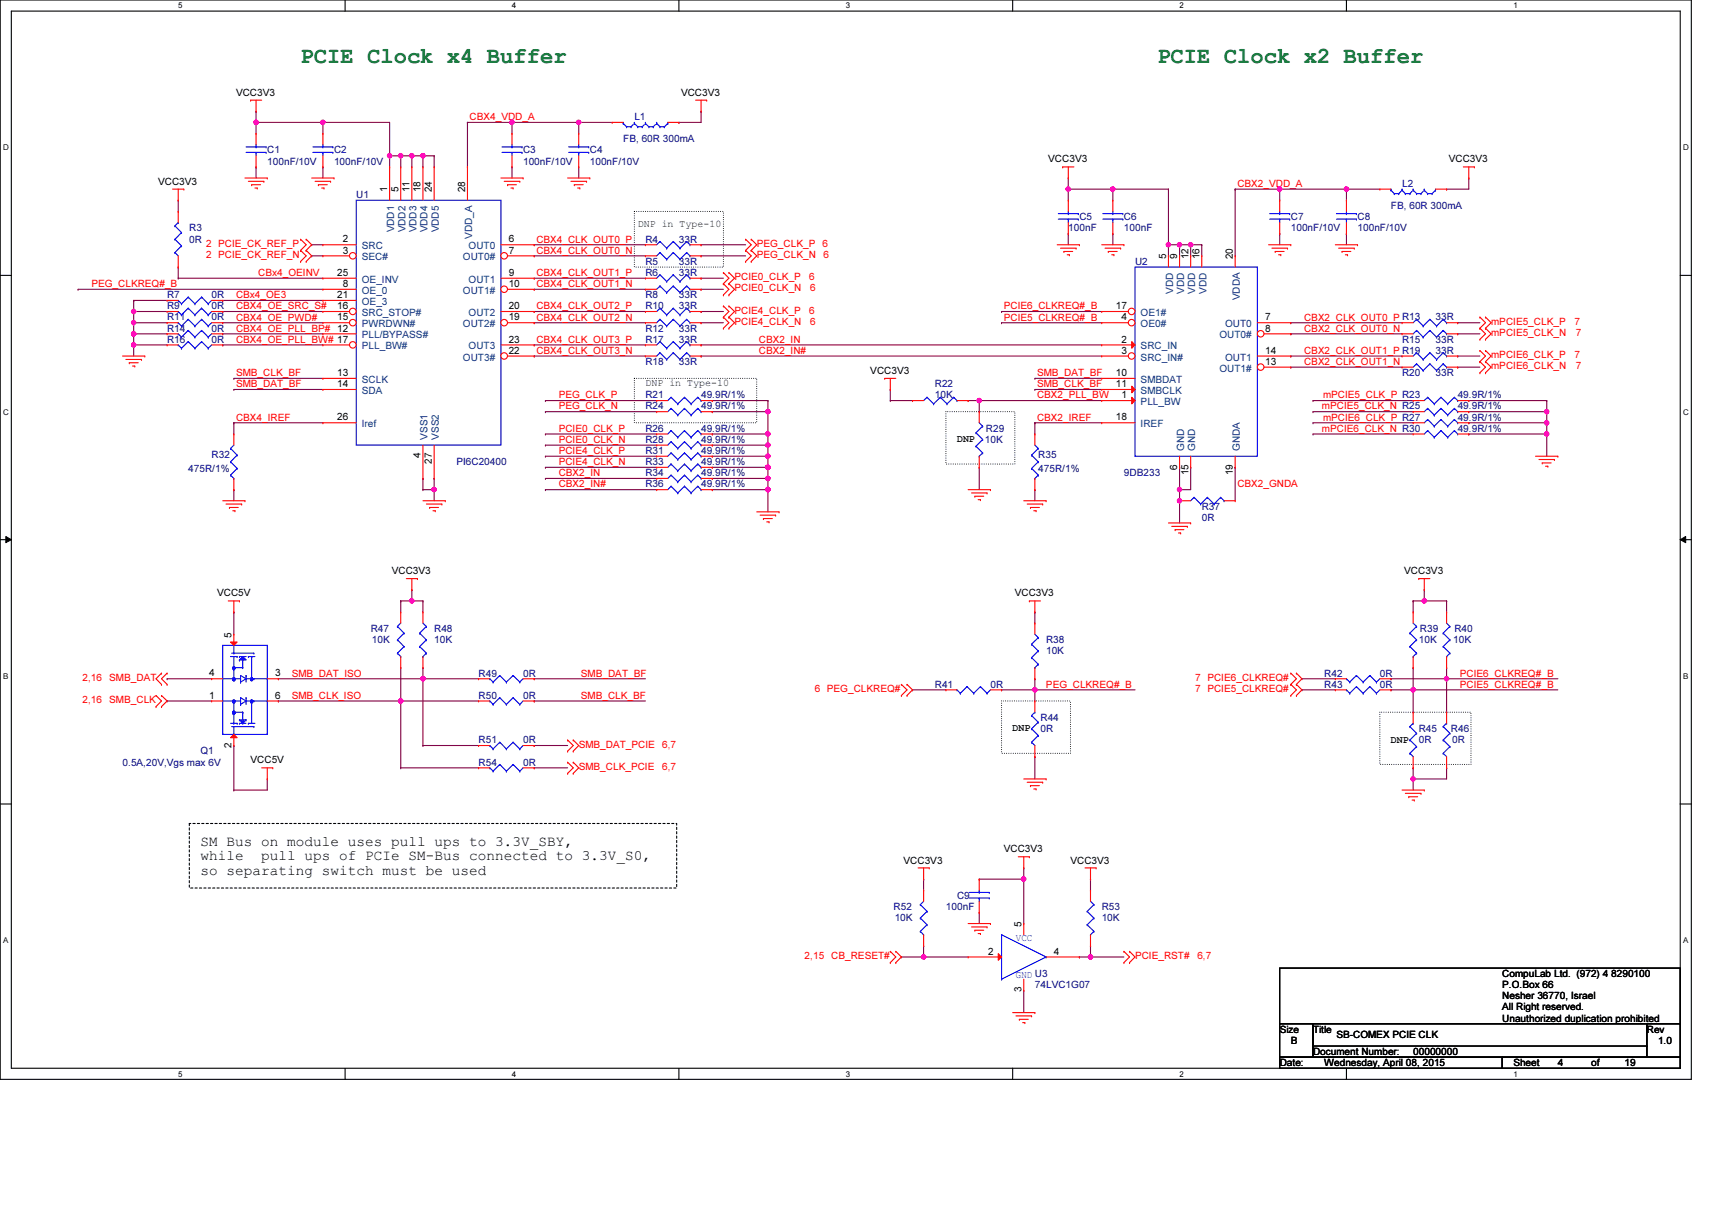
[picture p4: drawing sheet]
<svg xmlns="http://www.w3.org/2000/svg" width="297mm" height="210mm" viewBox="0 0 297 210" stroke-linecap="round" stroke-linejoin="round" font-family="sans-serif">
<defs><g id="words">
<g font-size="3.9" fill="#008000">
<text x="52.2" y="10.9">PCIE Clock x4 Buffer</text>
<text x="200.8" y="10.9">PCIE Clock x2 Buffer</text>
</g>
<g font-size="2.5">
<text x="34.8" y="146.7">SM Bus on module uses pull ups to 3.3V_SBY,</text>
<text x="34.8" y="149.2">while</text>
<text x="45.3" y="149.2">pull ups of PCIe SM-Bus connected to 3.3V_S0,</text>
<text x="34.8" y="151.7">so separating switch must be used</text>
</g>
<g font-size="1.7">
<text x="41" y="16.6">VCC3V3</text>
<text x="118.2" y="16.6">VCC3V3</text>
<text x="181.9" y="28.2">VCC3V3</text>
<text x="251.4" y="28.2">VCC3V3</text>
<text x="27.4" y="32">VCC3V3</text>
<text x="67.2" y="33.4" transform="rotate(-90 67.2 33.4)">1</text>
<text x="69.1" y="33.4" transform="rotate(-90 69.1 33.4)">5</text>
<text x="71.1" y="33.4" transform="rotate(-90 71.1 33.4)">11</text>
<text x="73" y="33.4" transform="rotate(-90 73 33.4)">18</text>
<text x="74.9" y="33.4" transform="rotate(-90 74.9 33.4)">24</text>
<text x="80.7" y="33.4" transform="rotate(-90 80.7 33.4)">28</text>
<text x="110.7" y="39.4">DNP in Type-10</text>
<text x="58.5" y="47.9">25</text>
<text x="59.5" y="42.1">2</text>
<text x="59.5" y="44">3</text>
<text x="88.3" y="42.1">6</text>
<text x="88.3" y="44">7</text>
<text x="88.3" y="47.9">9</text>
<text x="202.3" y="45" transform="rotate(-90 202.3 45)">5</text>
<text x="204.3" y="45" transform="rotate(-90 204.3 45)">9</text>
<text x="206.2" y="45" transform="rotate(-90 206.2 45)">12</text>
<text x="208.1" y="45" transform="rotate(-90 208.1 45)">16</text>
<text x="213.9" y="45" transform="rotate(-90 213.9 45)">20</text>
<text x="58.5" y="51.7">21</text>
<text x="58.5" y="53.6">16</text>
<text x="59.5" y="49.8">8</text>
<text x="88.3" y="49.8">10</text>
<text x="88.3" y="53.6">20</text>
<text x="193.6" y="53.6">17</text>
<text x="58.5" y="55.6">15</text>
<text x="88.3" y="55.6">19</text>
<text x="88.3" y="59.4">23</text>
<text x="194.6" y="59.4">2</text>
<text x="194.6" y="55.6">4</text>
<text x="219.5" y="55.6">7</text>
<text x="219.5" y="57.5">8</text>
<text x="58.5" y="65.2">13</text>
<text x="88.3" y="61.4">22</text>
<text x="151" y="64.9">VCC3V3</text>
<text x="193.6" y="65.2">10</text>
<text x="194.6" y="61.4">3</text>
<text x="219.5" y="61.4">14</text>
<text x="219.5" y="63.3">13</text>
<text x="58.5" y="67.2">14</text>
<text x="112" y="67">DNP in Type-10</text>
<text x="193.6" y="67.2">11</text>
<text x="194.6" y="69.1">1</text>
<text x="58.5" y="72.9">26</text>
<text x="166" y="76.7">DNP</text>
<text x="193.6" y="72.9">18</text>
<text x="73" y="79.5" transform="rotate(-90 73 79.5)">4</text>
<text x="74.9" y="80.5" transform="rotate(-90 74.9 80.5)">27</text>
<text x="204.3" y="81.4" transform="rotate(-90 204.3 81.4)">6</text>
<text x="206.2" y="82.4" transform="rotate(-90 206.2 82.4)">15</text>
<text x="213.9" y="82.4" transform="rotate(-90 213.9 82.4)">19</text>
<text x="68" y="99.6">VCC3V3</text>
<text x="243.6" y="99.6">VCC3V3</text>
<text x="37.7" y="103.5">VCC5V</text>
<text x="176.1" y="103.5">VCC3V3</text>
<text x="40.2" y="110.6" transform="rotate(-90 40.2 110.6)">5</text>
<text x="36.3" y="117.3">4</text>
<text x="47.7" y="117.3">3</text>
<text x="36.3" y="121.2">1</text>
<text x="47.7" y="121.2">6</text>
<text x="40.2" y="129.7" transform="rotate(-90 40.2 129.7)">2</text>
<text x="175.7" y="126.9">DNP</text>
<text x="241.3" y="128.8">DNP</text>
<text x="43.5" y="132.4">VCC5V</text>
<text x="156.8" y="149.8">VCC3V3</text>
<text x="174.2" y="147.9">VCC3V3</text>
<text x="185.7" y="149.8">VCC3V3</text>
<text x="177.2" y="160.8" transform="rotate(-90 177.2 160.8)">5</text>
<text x="171.4" y="165.6">2</text>
<text x="182.9" y="165.6">4</text>
<text x="177.2" y="172.2" transform="rotate(-90 177.2 172.2)">3</text>
<text x="260.6" y="169.5">CompuLab Ltd. (972) 4 8290100</text>
<text x="260.6" y="171.4">P.O.Box 66</text>
<text x="260.6" y="173.4">Nesher 36770, Israel</text>
<text x="222" y="179.1">Size</text>
<text x="227.8" y="179.1">Title</text>
<text x="260.6" y="175.3">All Right reserved.</text>
<text x="260.6" y="177.2">Unauthorized duplication prohibited</text>
<text x="285.7" y="179.1">Rev</text>
<text x="222" y="184.9">Date:</text>
<text x="224" y="181.1">B</text>
<text x="227.8" y="183">Document Number:</text>
<text x="229.8" y="184.9">Wednesday, April 08, 2015</text>
<text x="231.9" y="180.1">SB-COMEX PCIE CLK</text>
<text x="245.2" y="183">00000000</text>
<text x="262.6" y="184.9">Sheet</text>
<text x="270.3" y="184.9">4</text>
<text x="276.1" y="184.9">of</text>
<text x="281.9" y="184.9">19</text>
<text x="287.7" y="181.1">1.0</text>
</g>
<g font-size="1.7" fill="#f00">
<text x="81.5" y="20.8">CBX4_VDD_A</text>
<text x="214.7" y="32.4">CBX2_VDD_A</text>
<text x="35.7" y="42.8">2 PCIE_CK_REF_P</text>
<text x="35.7" y="44.8">2 PCIE_CK_REF_N</text>
<text x="44.8" y="47.9">CBx4_OEINV</text>
<text x="93.1" y="42.1">CBX4_CLK_OUT0_P</text>
<text x="93.1" y="44">CBX4_CLK_OUT0_N</text>
<text x="93.1" y="47.9">CBX4_CLK_OUT1_P</text>
<text x="131.3" y="42.8">PEG_CLK_P 6</text>
<text x="131.3" y="44.8">PEG_CLK_N</text>
<text x="142.9" y="44.8">6</text>
<text x="15.9" y="49.8">PEG_CLKREQ#_B</text>
<text x="41" y="51.7">CBx4_OE3</text>
<text x="41" y="53.7">CBX4_OE_SRC_S#</text>
<text x="93.1" y="49.8">CBX4_CLK_OUT1_N</text>
<text x="93.1" y="53.7">CBX4_CLK_OUT2_P</text>
<text x="127.4" y="50.6">PCIE0_CLK_N</text>
<text x="127.4" y="48.6">PCIE0_CLK_P</text>
<text x="140.4" y="48.6">6</text>
<text x="140.6" y="50.6">6</text>
<text x="174.2" y="53.7">PCIE6_CLKREQ#_B</text>
<text x="41" y="55.6">CBX4_OE_PWD#</text>
<text x="41" y="57.5">CBX4_OE_PLL_BP# 12</text>
<text x="41" y="59.5">CBX4_OE_PLL_BW# 17</text>
<text x="93.1" y="59.5">CBX4_CLK_OUT3_P</text>
<text x="93.1" y="55.6">CBX4_CLK_OUT2_N</text>
<text x="127.4" y="56.4">PCIE4_CLK_N</text>
<text x="127.4" y="54.4">PCIE4_CLK_P</text>
<text x="131.7" y="59.5">CBX2_IN</text>
<text x="140.4" y="54.4">6</text>
<text x="140.6" y="56.4">6</text>
<text x="174.2" y="55.6">PCIE5_CLKREQ#_B</text>
<text x="226.3" y="55.6">CBX2_CLK_OUT0_P R13</text>
<text x="226.3" y="57.5">CBX2_CLK_OUT0_N</text>
<text x="258.7" y="56.4">mPCIE5_CLK_P</text>
<text x="258.7" y="58.3">mPCIE5_CLK_N</text>
<text x="273.2" y="56.4">7</text>
<text x="273.4" y="58.3">7</text>
<text x="41" y="65.3">SMB_CLK_BF</text>
<text x="93.1" y="61.4">CBX4_CLK_OUT3_N</text>
<text x="131.7" y="61.4">CBX2_IN#</text>
<text x="179.9" y="65.3">SMB_DAT_BF</text>
<text x="226.3" y="63.3">CBX2_CLK_OUT1_N</text>
<text x="226.3" y="61.4">CBX2_CLK_OUT1_P R19</text>
<text x="258.7" y="62.1">mPCIE6_CLK_P</text>
<text x="258.7" y="64.1">mPCIE6_CLK_N</text>
<text x="273.2" y="62.1">7</text>
<text x="273.4" y="64.1">7</text>
<text x="41" y="67.2">SMB_DAT_BF</text>
<text x="96.9" y="69.1">PEG_CLK_P</text>
<text x="96.9" y="71">PEG_CLK_N</text>
<text x="179.9" y="69.1">CBX2_PLL_BW</text>
<text x="179.9" y="67.2">SMB_CLK_BF</text>
<text x="229.4" y="71">mPCIE5_CLK_N R25</text>
<text x="229.5" y="69.1">mPCIE5_CLK_P R23</text>
<text x="41" y="73">CBX4_IREF</text>
<text x="96.9" y="76.8">PCIE0_CLK_N</text>
<text x="96.9" y="74.9">PCIE0_CLK_P</text>
<text x="179.9" y="73">CBX2_IREF</text>
<text x="229.4" y="74.9">mPCIE6_CLK_N R30</text>
<text x="229.5" y="73">mPCIE6_CLK_P R27</text>
<text x="96.9" y="78.8">PCIE4_CLK_P</text>
<text x="96.9" y="80.7">PCIE4_CLK_N</text>
<text x="96.9" y="82.6">CBX2_IN</text>
<text x="96.9" y="84.6">CBX2_IN#</text>
<text x="214.7" y="84.6">CBX2_GNDA</text>
<text x="14.3" y="118.1">2,16</text>
<text x="19" y="118.1">SMB_DAT</text>
<text x="50.6" y="117.4">SMB_DAT_ISO</text>
<text x="100.8" y="117.4">SMB_DAT_BF</text>
<text x="181.5" y="119.3">PEG_CLKREQ#_B</text>
<text x="207.4" y="118.1">7 PCIE6_CLKREQ#</text>
<text x="253.3" y="117.4">PCIE6_CLKREQ#_B</text>
<text x="253.3" y="119.3">PCIE5_CLKREQ#_B</text>
<text x="14.3" y="122">2,16</text>
<text x="19" y="122">SMB_CLK</text>
<text x="50.6" y="121.2">SMB_CLK_ISO</text>
<text x="100.8" y="121.2">SMB_CLK_BF</text>
<text x="141.3" y="120.1">6 PEG_CLKREQ#</text>
<text x="207.4" y="120.1">7 PCIE5_CLKREQ#</text>
<text x="100.4" y="129.7">SMB_DAT_PCIE</text>
<text x="114.9" y="129.7">6,7</text>
<text x="100.4" y="133.6">SMB_CLK_PCIE</text>
<text x="114.9" y="133.6">6,7</text>
<text x="139.6" y="166.4">2,15 CB_RESET#</text>
<text x="196.9" y="166.4">PCIE_RST#</text>
<text x="207.7" y="166.4">6,7</text>
</g>
<g font-size="1.7" fill="#000080">
<text x="110.1" y="20.8">L1</text>
<text x="46.4" y="26.6">C1</text>
<text x="46.4" y="28.6">100nF/10V</text>
<text x="58" y="26.6">C2</text>
<text x="58" y="28.6">100nF/10V</text>
<text x="90.8" y="26.6">C3</text>
<text x="90.8" y="28.6">100nF/10V</text>
<text x="102.3" y="26.6">C4</text>
<text x="102.3" y="28.6">100nF/10V</text>
<text x="108.1" y="24.7">FB, 60R 300mA</text>
<text x="61.8" y="34.4">U1</text>
<text x="243.3" y="32.4">L2</text>
<text x="32.8" y="40.2">R3</text>
<text x="185.4" y="40.2">100nF</text>
<text x="187.3" y="38.2">C5</text>
<text x="195" y="38.2">C6</text>
<text x="195" y="40.2">100nF</text>
<text x="224" y="38.2">C7</text>
<text x="224" y="40.2">100nF/10V</text>
<text x="235.5" y="38.2">C8</text>
<text x="235.5" y="40.2">100nF/10V</text>
<text x="241.3" y="36.3">FB, 60R 300mA</text>
<text x="32.8" y="42.1">0R</text>
<text x="112" y="47.9">R6</text>
<text x="112" y="42.1">R4</text>
<text x="112" y="45.9">R5</text>
<text x="117.8" y="47.9">33R</text>
<text x="117.8" y="42.1">33R</text>
<text x="117.8" y="45.9">33R</text>
<text x="196.9" y="45.9">U2</text>
<text x="29" y="51.7">R7</text>
<text x="29" y="53.7">R9</text>
<text x="36.7" y="51.7">0R</text>
<text x="36.7" y="53.7">0R</text>
<text x="112" y="51.7">R8</text>
<text x="112" y="53.7">R10</text>
<text x="117.8" y="51.7">33R</text>
<text x="117.8" y="53.7">33R</text>
<text x="29" y="55.6">R11</text>
<text x="29" y="57.5">R14</text>
<text x="29" y="59.5">R16</text>
<text x="36.7" y="55.6">0R</text>
<text x="36.7" y="57.5">0R</text>
<text x="36.7" y="59.5">0R</text>
<text x="112" y="59.5">R17</text>
<text x="112" y="57.5">R12</text>
<text x="117.8" y="59.5">33R</text>
<text x="117.8" y="57.5">33R</text>
<text x="243.3" y="59.5">R15</text>
<text x="249.1" y="55.6">33R</text>
<text x="249.1" y="59.5">33R</text>
<text x="112" y="63.3">R18</text>
<text x="117.8" y="63.3">33R</text>
<text x="243.3" y="65.2">R20</text>
<text x="249.1" y="61.4">33R</text>
<text x="249.1" y="65.2">33R</text>
<text x="112" y="69.1">R21</text>
<text x="112" y="71">R24</text>
<text x="121.6" y="69.1">49.9R/1%</text>
<text x="121.6" y="71">49.9R/1%</text>
<text x="162.2" y="67.2">R22</text>
<text x="162.2" y="69.1">10K</text>
<text x="252.9" y="69.1">49.9R/1%</text>
<text x="252.9" y="71">49.9R/1%</text>
<text x="112" y="76.8">R28</text>
<text x="112" y="74.9">R26</text>
<text x="121.6" y="76.8">49.9R/1%</text>
<text x="121.6" y="74.9">49.9R/1%</text>
<text x="170.9" y="76.8">10K</text>
<text x="171.1" y="74.9">R29</text>
<text x="252.9" y="74.9">49.9R/1%</text>
<text x="252.9" y="73">49.9R/1%</text>
<text x="32.7" y="81.9">475R/1%</text>
<text x="36.7" y="79.5">R32</text>
<text x="79.2" y="80.7">PI6C20400</text>
<text x="112" y="78.8">R31</text>
<text x="112" y="80.7">R33</text>
<text x="112" y="82.6">R34</text>
<text x="121.6" y="78.8">49.9R/1%</text>
<text x="121.6" y="80.7">49.9R/1%</text>
<text x="121.6" y="82.6">49.9R/1%</text>
<text x="180.1" y="79.5">R35</text>
<text x="180.1" y="81.9">475R/1%</text>
<text x="195" y="82.6">9DB233</text>
<text x="112" y="84.5">R36</text>
<text x="121.6" y="84.5">49.9R/1%</text>
<text x="208.5" y="88.4">R37</text>
<text x="208.5" y="90.3">0R</text>
<text x="64.3" y="109.6">R47</text>
<text x="64.5" y="111.6">10K</text>
<text x="75.3" y="109.6">R48</text>
<text x="75.3" y="111.6">10K</text>
<text x="181.5" y="111.6">R38</text>
<text x="181.5" y="113.5">10K</text>
<text x="246.2" y="111.6">10K</text>
<text x="246.4" y="109.6">R39</text>
<text x="252.2" y="111.6">10K</text>
<text x="252.3" y="109.6">R40</text>
<text x="83" y="117.4">R49</text>
<text x="90.8" y="117.4">0R</text>
<text x="162.2" y="119.3">R41</text>
<text x="171.9" y="119.3">0R</text>
<text x="229.8" y="117.4">R42</text>
<text x="229.8" y="119.3">R43</text>
<text x="239.4" y="117.4">0R</text>
<text x="239.4" y="119.3">0R</text>
<text x="83" y="121.2">R50</text>
<text x="90.8" y="121.2">0R</text>
<text x="180.5" y="125.1">R44</text>
<text x="34.8" y="130.9">Q1</text>
<text x="83" y="128.9">R51</text>
<text x="90.8" y="128.9">0R</text>
<text x="180.5" y="127">0R</text>
<text x="246.2" y="127">R45</text>
<text x="246.2" y="128.9">0R</text>
<text x="251.8" y="127">R46</text>
<text x="251.9" y="128.9">0R</text>
<text x="21.3" y="132.8">0.5A,20V,Vgs max 6V</text>
<text x="83" y="132.8">R54</text>
<text x="90.8" y="132.8">0R</text>
<text x="166" y="156">C9</text>
<text x="155" y="157.9">R52</text>
<text x="155.2" y="159.8">10K</text>
<text x="164.1" y="157.9">100nF</text>
<text x="191.2" y="157.9">R53</text>
<text x="191.2" y="159.8">10K</text>
<text x="179.6" y="171.4">74LVC1G07</text>
</g>
<g font-size="1.7" fill="#004080">
<text x="68.4" y="40.3" transform="rotate(-90 68.4 40.3)">VDD1</text>
<text x="70.3" y="40.3" transform="rotate(-90 70.3 40.3)">VDD2</text>
<text x="72.3" y="40.3" transform="rotate(-90 72.3 40.3)">VDD3</text>
<text x="74.2" y="40.3" transform="rotate(-90 74.2 40.3)">VDD4</text>
<text x="76.1" y="40.3" transform="rotate(-90 76.1 40.3)">VDD5</text>
<text x="81.9" y="41.4" transform="rotate(-90 81.9 41.4)">VDD_A</text>
<text x="62.8" y="43.2">SRC</text>
<text x="62.8" y="45.2">SEC#</text>
<text x="80.3" y="45.2">OUT0#</text>
<text x="81.3" y="43.2">OUT0</text>
<text x="62.8" y="51">OE_0</text>
<text x="62.8" y="52.9">OE_3</text>
<text x="62.8" y="49">OE_INV</text>
<text x="80.3" y="51">OUT1#</text>
<text x="81.3" y="49">OUT1</text>
<text x="203.5" y="50.9" transform="rotate(-90 203.5 50.9)">VDD</text>
<text x="205.5" y="50.9" transform="rotate(-90 205.5 50.9)">VDD</text>
<text x="207.4" y="50.9" transform="rotate(-90 207.4 50.9)">VDD</text>
<text x="209.3" y="50.9" transform="rotate(-90 209.3 50.9)">VDD</text>
<text x="215.1" y="52.1" transform="rotate(-90 215.1 52.1)">VDDA</text>
<text x="62.8" y="54.8">SRC_STOP#</text>
<text x="62.8" y="56.8">PWRDWN#</text>
<text x="62.8" y="58.7">PLL/BYPASS#</text>
<text x="80.3" y="56.8">OUT2#</text>
<text x="81.3" y="54.8">OUT2</text>
<text x="197.9" y="56.8">OE0#</text>
<text x="197.9" y="54.8">OE1#</text>
<text x="211.6" y="58.7">OUT0#</text>
<text x="212.6" y="56.8">OUT0</text>
<text x="62.8" y="60.6">PLL_BW#</text>
<text x="80.3" y="62.5">OUT3#</text>
<text x="81.3" y="60.6">OUT3</text>
<text x="197.9" y="60.6">SRC_IN</text>
<text x="197.9" y="62.5">SRC_IN#</text>
<text x="211.6" y="64.5">OUT1#</text>
<text x="212.6" y="62.5">OUT1</text>
<text x="62.8" y="66.4">SCLK</text>
<text x="62.8" y="68.3">SDA</text>
<text x="197.9" y="70.3">PLL_BW</text>
<text x="197.9" y="66.4">SMBDAT</text>
<text x="197.9" y="68.3">SMBCLK</text>
<text x="62.8" y="74.1">Iref</text>
<text x="74.2" y="76.2" transform="rotate(-90 74.2 76.2)">VSS1</text>
<text x="76.1" y="76.2" transform="rotate(-90 76.1 76.2)">VSS2</text>
<text x="197.9" y="74.1">IREF</text>
<text x="205.5" y="78.2" transform="rotate(-90 205.5 78.2)">GND</text>
<text x="207.4" y="78.2" transform="rotate(-90 207.4 78.2)">GND</text>
<text x="215.1" y="78.2" transform="rotate(-90 215.1 78.2)">GNDA</text>
</g>
<g font-size="1.7" fill="#00f">
<text x="176.3" y="163.3">VCC</text>
<text x="176.3" y="169.7">GND U3</text>
</g>
<g font-size="1.4">
<text x="30.9" y="1.5">5</text>
<text x="88.8" y="1.5">4</text>
<text x="146.7" y="1.5">3</text>
<text x="204.7" y="1.5">2</text>
<text x="262.6" y="1.5">1</text>
<text x=".5" y="26.1">D</text>
<text x="292" y="26.1">D</text>
<text x=".5" y="71.9">C</text>
<text x="292" y="71.9">C</text>
<text x=".5" y="117.8">B</text>
<text x="292" y="117.8">B</text>
<text x=".5" y="163.6">A</text>
<text x="292" y="163.6">A</text>
<text x="30.9" y="186.8">5</text>
<text x="88.8" y="186.8">4</text>
<text x="146.7" y="186.8">3</text>
<text x="204.7" y="186.8">2</text>
<text x="262.6" y="186.8">1</text>
</g>
</g></defs>
<path d="M0 0h293.5v187.2h-293.5zM2 1.9h289.5v183.4h-289.5z" fill="none" stroke="#000" stroke-width=".19"/>
<g fill="#fff">
<path d="M30.9 .2h.8v1.6h-.8z"/>
<path d="M30.9 185.5h.8v1.6h-.8z"/>
</g>
<path d="M59.9 0v1.9M59.9 185.3v1.9" fill="none" stroke="#000" stroke-width=".19"/>
<g fill="#fff">
<path d="M88.8 .2h.8v1.6h-.8z"/>
<path d="M88.8 185.5h.8v1.6h-.8z"/>
</g>
<path d="M117.8 0v1.9M117.8 185.3v1.9" fill="none" stroke="#000" stroke-width=".19"/>
<g fill="#fff">
<path d="M146.7 .2h.8v1.6h-.8z"/>
<path d="M146.7 185.5h.8v1.6h-.8z"/>
</g>
<path d="M175.7 0v1.9M175.7 185.3v1.9" fill="none" stroke="#000" stroke-width=".19"/>
<g fill="#fff">
<path d="M204.7 .2h.7v1.6h-.7z"/>
<path d="M204.7 185.5h.7v1.6h-.7z"/>
</g>
<path d="M233.6 0v1.9M233.6 185.3v1.9" fill="none" stroke="#000" stroke-width=".19"/>
<g fill="#fff">
<path d="M262.6 .2h.7v1.6h-.7z"/>
<path d="M262.6 185.5h.7v1.6h-.7z"/>
<path d="M.5 24.8h1v1.6h-1z"/>
<path d="M292 24.8h1v1.6h-1z"/>
<path d="M.5 70.7h1v1.5h-1z"/>
<path d="M292 70.7h1v1.5h-1z"/>
</g>
<path d="M0 47.8h2M291.5 47.8h2" fill="none" stroke="#000" stroke-width=".19"/>
<g fill="#fff">
<path d="M.5 116.5h.9v1.6h-.9z"/>
<path d="M292 116.5h.9v1.6h-.9z"/>
</g>
<path d="M0 93.6h2M291.5 93.6h2" fill="none" stroke="#000" stroke-width=".19"/>
<path d="M1 93.1l1 .5-1 .5zM291.5 93.6l1-.5v1z" fill="#000"/>
<path d="M1 93.1l1 .5-1 .5zM291.5 93.6l1-.5v1z" fill="none" stroke="#000" stroke-width=".17"/>
<g fill="#fff">
<path d="M.5 162.4h.9v1.5h-.9z"/>
<path d="M292 162.4h.9v1.5h-.9z"/>
</g>
<path d="M0 139.5h2M291.5 139.5h2" fill="none" stroke="#000" stroke-width=".19"/>
<path d="M110.1 36.7h15.4v9.6h-15.4zM110.1 65.6h21.2v7.7h-21.2zM164.1 71.4h12v9.1h-12zM173.8 121.6h11.9v9.1h-11.9zM239.4 123.5h15.8v9.1h-15.8z" fill="none" stroke="#000" stroke-width=".19" stroke-dasharray="0 .4"/>
<path d="M32.8 142.9h84.6v11.2h-84.6z" fill="none" stroke="#000" stroke-width=".19" stroke-dasharray=".4 .4"/>
<g fill="none" stroke="#800040" stroke-width=".19">
<path d="M30.9 34.7h.1M30.9 34.7v2M81.1 21.2h.1M81.1 21.2v7.8M81.1 21.2h7.7M88.8 21.2h.1M88.8 21.2v2M100.4 21.2h.1M100.4 21.2h5.8M30.9 46.3h.1M30.9 48.3h.1M30.9 46.3v2"/>
<path d="M30.9 48.3h25.1"/>
</g>
<circle cx="100.4" cy="21.2" r=".38" fill="#f0f"/>
<circle cx="100.4" cy="21.2" r=".38" fill="none" stroke="#f0f" stroke-width=".19"/>
<path d="M121.6 19.3h.1M121.6 19.3v1.9h-3.8M88.8 29h.1M88.8 21.2h.1M88.8 29v1.9M88.8 21.2h11.6M100.4 21.2h.1M100.4 29h.1M100.4 21.2v2M100.4 29v1.9M117.8 21.2h.1" fill="none" stroke="#800040" stroke-width=".19"/>
<circle cx="88.8" cy="21.2" r=".38" fill="#f0f"/>
<circle cx="88.8" cy="21.2" r=".38" fill="none" stroke="#f0f" stroke-width=".19"/>
<path d="M67.6 27h.1M67.6 27v2M69.5 27h.1M69.5 27v2M73.4 27h.1M73.4 27h1.9M75.3 27h.1M75.3 27v2" fill="none" stroke="#800040" stroke-width=".19"/>
<circle cx="69.5" cy="27" r=".38" fill="#f0f"/>
<circle cx="69.5" cy="27" r=".38" fill="none" stroke="#f0f" stroke-width=".19"/>
<path d="M67.6 27h.1M67.6 27h1.9" fill="none" stroke="#800040" stroke-width=".19"/>
<circle cx="67.6" cy="27" r=".38" fill="#f0f"/>
<circle cx="67.6" cy="27" r=".38" fill="none" stroke="#f0f" stroke-width=".19"/>
<path d="M71.5 27h.1M71.5 27v2" fill="none" stroke="#800040" stroke-width=".19"/>
<circle cx="71.4" cy="27" r=".38" fill="#f0f"/>
<circle cx="71.4" cy="27" r=".38" fill="none" stroke="#f0f" stroke-width=".19"/>
<path d="M69.5 27h.1M69.5 27h2M73.4 27h.1M73.4 27v2" fill="none" stroke="#800040" stroke-width=".19"/>
<circle cx="73.4" cy="27" r=".38" fill="#f0f"/>
<circle cx="73.4" cy="27" r=".38" fill="none" stroke="#f0f" stroke-width=".19"/>
<path d="M56 21.2h.1M56 21.2h11.6v5.8M67.6 27h.1M71.5 27h.1M71.5 27h1.9" fill="none" stroke="#800040" stroke-width=".19"/>
<circle cx="56" cy="21.2" r=".38" fill="#f0f"/>
<circle cx="56" cy="21.2" r=".38" fill="none" stroke="#f0f" stroke-width=".19"/>
<path d="M44.4 21.2h.1M44.4 21.2v2" fill="none" stroke="#800040" stroke-width=".19"/>
<circle cx="44.4" cy="21.2" r=".38" fill="#f0f"/>
<circle cx="44.4" cy="21.2" r=".38" fill="none" stroke="#f0f" stroke-width=".19"/>
<g fill="none" stroke="#800040" stroke-width=".19">
<path d="M44.4 19.3h.1M44.4 19.3v1.9M44.4 29h.1M44.4 21.2h.1M44.4 29v1.9M44.4 21.2h11.6M56 21.2h.1M56 29h.1M56 21.2v2M56 29v1.9M13.5 50.2h.1M13.5 50.2h42.5"/>
<path d="M23.2 52.1h.1M23.2 54h.1M23.2 56h.1M23.2 52.1h5.8M23.2 52.1v1.9M23.2 56v1.9M23.2 54h5.8M38.6 52.1h.1M38.6 56h.1M38.6 54h.1M38.6 52.1h17.4M38.6 56h17.4"/>
<path d="M38.6 54h17.4M54.1 44.4h.1M54.1 42.5h.1M54.1 44.4h1.9M54.1 42.5h1.9M40.6 73.3h.1M40.6 73.3v2M40.6 73.3h15.4M40.6 84.9h.1M40.6 84.9v2"/>
</g>
<circle cx="23.2" cy="56" r=".38" fill="#f0f"/>
<circle cx="23.2" cy="56" r=".38" fill="none" stroke="#f0f" stroke-width=".19"/>
<path d="M23.2 56h.1M23.2 57.9h.1M23.2 56h5.8M23.2 57.9h5.8M38.6 57.9h.1M38.6 59.8h.1M38.6 57.9h17.4M38.6 59.8h17.4" fill="none" stroke="#800040" stroke-width=".19"/>
<circle cx="23.2" cy="57.9" r=".38" fill="#f0f"/>
<circle cx="23.2" cy="57.9" r=".38" fill="none" stroke="#f0f" stroke-width=".19"/>
<path d="M23.2 59.8h.1M23.2 59.8v2M23.2 59.8h5.8" fill="none" stroke="#800040" stroke-width=".19"/>
<circle cx="23.2" cy="59.8" r=".38" fill="#f0f"/>
<circle cx="23.2" cy="59.8" r=".38" fill="none" stroke="#f0f" stroke-width=".19"/>
<path d="M73.4 84.9h.1M73.4 83h.1M73.4 83v1.9M75.3 83h.1M75.3 83v1.9h-1.9" fill="none" stroke="#800040" stroke-width=".19"/>
<circle cx="75.3" cy="84.9" r=".38" fill="#f0f"/>
<circle cx="75.3" cy="84.9" r=".38" fill="none" stroke="#f0f" stroke-width=".19"/>
<g fill="none" stroke="#800040" stroke-width=".19">
<path d="M92.7 59.8h.1M92.7 59.8h19.3M121.6 59.8h.1M121.6 59.8h69.6M123.6 71.4h.1M123.6 75.3h.1M123.6 69.5h.1M123.6 71.4h9.6v3.9M123.6 75.3h9.6M123.6 69.5h9.6M133.2 75.3h.1M75.3 84.9h.1"/>
<path d="M75.3 84.9v2"/>
</g>
<circle cx="133.2" cy="71.4" r=".38" fill="#f0f"/>
<circle cx="133.2" cy="71.4" r=".38" fill="none" stroke="#f0f" stroke-width=".19"/>
<circle cx="133.2" cy="75.3" r=".38" fill="#f0f"/>
<circle cx="133.2" cy="75.3" r=".38" fill="none" stroke="#f0f" stroke-width=".19"/>
<path d="M133.2 69.5h.1M133.2 69.5v1.9M123.6 81.1h.1M123.6 81.1h9.6" fill="none" stroke="#800040" stroke-width=".19"/>
<circle cx="133.2" cy="81.1" r=".38" fill="#f0f"/>
<circle cx="133.2" cy="81.1" r=".38" fill="none" stroke="#f0f" stroke-width=".19"/>
<path d="M123.6 77.2h.1M123.6 79.1h.1M123.6 77.2h9.6v1.9M123.6 79.1h9.6M133.2 79.1h.1" fill="none" stroke="#800040" stroke-width=".19"/>
<circle cx="133.2" cy="79.1" r=".38" fill="#f0f"/>
<circle cx="133.2" cy="79.1" r=".38" fill="none" stroke="#f0f" stroke-width=".19"/>
<path d="M92.7 42.5h.1M92.7 44.4h.1M92.7 42.5h19.3M92.7 44.4h19.3M92.7 61.8h.1M92.7 61.8h19.3M121.6 61.8h.1M121.6 61.8h69.6M133.2 79.1v2M133.2 81.1h.1" fill="none" stroke="#800040" stroke-width=".19"/>
<circle cx="133.2" cy="81.1" r=".38" fill="#f0f"/>
<circle cx="133.2" cy="81.1" r=".38" fill="none" stroke="#f0f" stroke-width=".19"/>
<g fill="none" stroke="#800040" stroke-width=".19">
<path d="M23.2 54h.1M23.2 54v2M92.7 50.2h.1M92.7 48.3h.1M92.7 56h.1M92.7 54h.1M92.7 50.2h19.3M92.7 48.3h19.3M92.7 56h19.3M92.7 54h19.3M121.6 42.5h.1M121.6 44.4h.1"/>
<path d="M121.6 54h.1M121.6 56h.1M121.6 42.5h7.8M121.6 44.4h7.8M121.6 56h3.9M121.6 54h3.9M94.6 69.5h.1M94.6 71.4h.1M94.6 79.1h.1M94.6 69.5h19.3M94.6 71.4h19.3M94.6 79.1h19.3"/>
<path d="M94.6 81.1h.1M94.6 81.1h19.3M133.2 84.9h.1M133.2 84.9v3.9"/>
</g>
<circle cx="23.2" cy="54" r=".38" fill="#f0f"/>
<circle cx="23.2" cy="54" r=".38" fill="none" stroke="#f0f" stroke-width=".19"/>
<path d="M23.2 57.9h.1M23.2 57.9v1.9" fill="none" stroke="#800040" stroke-width=".19"/>
<circle cx="23.2" cy="57.9" r=".38" fill="#f0f"/>
<circle cx="23.2" cy="57.9" r=".38" fill="none" stroke="#f0f" stroke-width=".19"/>
<path d="M214.3 32.8h.1M214.3 32.8v11.6M214.3 32.8h7.7M222 32.8h.1M222 32.8v1.9M233.6 32.8h.1M233.6 32.8h5.8" fill="none" stroke="#800040" stroke-width=".19"/>
<circle cx="233.6" cy="32.8" r=".38" fill="#f0f"/>
<circle cx="233.6" cy="32.8" r=".38" fill="none" stroke="#f0f" stroke-width=".19"/>
<path d="M222 32.8h.1M222 32.8h11.6M233.6 32.8h.1M233.6 32.8v1.9M251 32.8h.1M254.8 30.9h.1M254.8 30.9v1.9h-3.8M222 40.5h.1M222 40.5v2M233.6 40.5h.1M233.6 40.5v2" fill="none" stroke="#800040" stroke-width=".19"/>
<circle cx="222" cy="32.8" r=".38" fill="#f0f"/>
<circle cx="222" cy="32.8" r=".38" fill="none" stroke="#f0f" stroke-width=".19"/>
<path d="M206.6 42.5h.1M206.6 42.5h1.9M208.5 42.5h.1M208.5 42.5v1.9" fill="none" stroke="#800040" stroke-width=".19"/>
<circle cx="206.6" cy="42.4" r=".38" fill="#f0f"/>
<circle cx="206.6" cy="42.4" r=".38" fill="none" stroke="#f0f" stroke-width=".19"/>
<path d="M193.1 32.8h.1M193.1 32.8h9.6M202.7 32.8h.1M202.7 32.8v9.7M204.7 42.5h.1M204.7 42.5v1.9M206.6 42.5h.1M206.6 42.5v1.9" fill="none" stroke="#800040" stroke-width=".19"/>
<circle cx="193.1" cy="32.8" r=".38" fill="#f0f"/>
<circle cx="193.1" cy="32.8" r=".38" fill="none" stroke="#f0f" stroke-width=".19"/>
<path d="M185.4 32.8h.1M185.4 32.8v1.9" fill="none" stroke="#800040" stroke-width=".19"/>
<circle cx="185.3" cy="32.8" r=".38" fill="#f0f"/>
<circle cx="185.3" cy="32.8" r=".38" fill="none" stroke="#f0f" stroke-width=".19"/>
<path d="M185.4 32.8h.1M185.4 32.8h7.7M193.1 32.8h.1M193.1 32.8v1.9M185.4 40.5h.1M185.4 40.5v2M193.1 40.5h.1M193.1 40.5v2M169.9 69.5h.1M169.9 69.5h21.3M169.9 81.1h.1M169.9 81.1v3.8" fill="none" stroke="#800040" stroke-width=".19"/>
<circle cx="169.9" cy="69.5" r=".38" fill="#f0f"/>
<circle cx="169.9" cy="69.5" r=".38" fill="none" stroke="#f0f" stroke-width=".19"/>
<g fill="none" stroke="#800040" stroke-width=".19">
<path d="M202.7 42.5h.1M202.7 42.5h2M40.6 65.6h.1M40.6 67.6h.1M40.6 65.6h15.4M40.6 67.6h15.4M154.5 67.6h.1M154.5 69.5h.1M154.5 67.6v1.9M154.5 69.5h3.8M169.9 69.5h.1M169.9 69.5v1.9"/>
<path d="M179.6 67.6h.1M179.6 65.6h.1M179.6 65.6h11.6M179.6 67.6h11.6"/>
</g>
<circle cx="202.7" cy="42.4" r=".38" fill="#f0f"/>
<circle cx="202.7" cy="42.4" r=".38" fill="none" stroke="#f0f" stroke-width=".19"/>
<path d="M204.7 42.5h.1M204.7 42.5h1.9" fill="none" stroke="#800040" stroke-width=".19"/>
<circle cx="204.6" cy="42.4" r=".38" fill="#f0f"/>
<circle cx="204.6" cy="42.4" r=".38" fill="none" stroke="#f0f" stroke-width=".19"/>
<path d="M202.7 42.5h.1M202.7 42.5v1.9M179.6 73.3h.1M179.6 73.3v2M179.6 73.3h11.6M179.6 84.9h.1M179.6 84.9v2M204.7 86.9h.1M204.7 86.9v3.8" fill="none" stroke="#800040" stroke-width=".19"/>
<circle cx="204.6" cy="86.9" r=".38" fill="#f0f"/>
<circle cx="204.6" cy="86.9" r=".38" fill="none" stroke="#f0f" stroke-width=".19"/>
<path d="M204.7 84.9h.1M206.6 81.1h.1M206.6 81.1v3.8h-1.9" fill="none" stroke="#800040" stroke-width=".19"/>
<circle cx="204.6" cy="84.9" r=".38" fill="#f0f"/>
<circle cx="204.6" cy="84.9" r=".38" fill="none" stroke="#f0f" stroke-width=".19"/>
<g fill="none" stroke="#800040" stroke-width=".19">
<path d="M224 56h.1M224 57.9h.1M224 56h19.3M224 57.9h19.3M252.9 56h.1M252.9 57.9h.1M252.9 56h3.9M252.9 57.9h3.9M168 69.5h.1M168 69.5h1.9M224 63.7h.1M224 61.8h.1"/>
<path d="M224 63.7h19.3M224 61.8h19.3M252.9 61.8h.1M252.9 63.7h.1M252.9 63.7h3.9M252.9 61.8h3.9M254.8 71.4h.1M254.8 73.3h.1M254.8 69.5h.1M254.8 69.5h13.6M254.8 71.4h13.6M254.8 73.3h13.6"/>
<path d="M268.4 73.3h.1M268.4 73.3v2M204.7 81.1h.1M204.7 84.9h.1M204.7 81.1v5.8M214.3 81.1h.1M214.3 81.1v5.8"/>
</g>
<circle cx="268.3" cy="73.3" r=".38" fill="#f0f"/>
<circle cx="268.3" cy="73.3" r=".38" fill="none" stroke="#f0f" stroke-width=".19"/>
<path d="M254.8 75.3h.1M254.8 75.3h13.6M268.4 69.5h.1M268.4 71.4h.1M268.4 69.5v3.8" fill="none" stroke="#800040" stroke-width=".19"/>
<circle cx="268.4" cy="71.4" r=".38" fill="#f0f"/>
<circle cx="268.4" cy="71.4" r=".38" fill="none" stroke="#f0f" stroke-width=".19"/>
<path d="M268.4 75.3h.1M268.4 75.3v3.8" fill="none" stroke="#800040" stroke-width=".19"/>
<circle cx="268.3" cy="75.3" r=".38" fill="#f0f"/>
<circle cx="268.3" cy="75.3" r=".38" fill="none" stroke="#f0f" stroke-width=".19"/>
<g fill="none" stroke="#800040" stroke-width=".19">
<path d="M185.4 30.9h.1M185.4 30.9v1.9M227.8 69.5h.1M227.8 71.4h.1M227.8 73.3h.1M227.8 75.3h.1M227.8 69.5h17.4M227.8 71.4h17.4M227.8 73.3h17.4M227.8 75.3h17.4M189.2 152.5h.1M189.2 152.5v1.9"/>
<path d="M177.6 171.8h.1M177.6 171.8v3.9M189.2 166h.1M189.2 166h5.8"/>
</g>
<circle cx="189.2" cy="166" r=".38" fill="#f0f"/>
<circle cx="189.2" cy="166" r=".38" fill="none" stroke="#f0f" stroke-width=".19"/>
<path d="M177.6 152.5h.1M177.6 152.5v7.7M189.2 164.1h.1M189.2 164.1v1.9" fill="none" stroke="#800040" stroke-width=".19"/>
<circle cx="177.6" cy="152.5" r=".38" fill="#f0f"/>
<circle cx="177.6" cy="152.5" r=".38" fill="none" stroke="#f0f" stroke-width=".19"/>
<g fill="none" stroke="#800040" stroke-width=".19">
<path d="M73.4 117.8h.1M73.4 117.8h9.6M73.4 117.8v11.5M92.7 117.8h.1M92.7 117.8h19.3M73.4 129.3h.1M73.4 129.3h9.6M92.7 129.3h.1M92.7 133.2h.1M92.7 121.6h.1M92.7 129.3h5.8M92.7 133.2h5.8"/>
<path d="M92.7 121.6h19.3M169.9 158.3h.1M169.9 158.3v1.9"/>
</g>
<circle cx="73.4" cy="117.7" r=".38" fill="#f0f"/>
<circle cx="73.4" cy="117.7" r=".38" fill="none" stroke="#f0f" stroke-width=".19"/>
<path d="M69.5 133.2h.1M69.5 121.6h.1M69.5 133.2h13.5M69.5 121.6v11.6" fill="none" stroke="#800040" stroke-width=".19"/>
<circle cx="69.5" cy="121.6" r=".38" fill="#f0f"/>
<circle cx="69.5" cy="121.6" r=".38" fill="none" stroke="#f0f" stroke-width=".19"/>
<path d="M40.6 106.2h.1M40.6 106.2v3.8M40.6 137.1h.1M40.6 129.3h.1M40.6 129.3v7.8M46.4 135.1h.1M46.4 135.1v2h-5.8M69.5 121.6h.1M69.5 121.6h13.5" fill="none" stroke="#800040" stroke-width=".19"/>
<circle cx="69.5" cy="121.6" r=".38" fill="#f0f"/>
<circle cx="69.5" cy="121.6" r=".38" fill="none" stroke="#f0f" stroke-width=".19"/>
<g fill="none" stroke="#800040" stroke-width=".19">
<path d="M123.6 83h.1M123.6 83h9.6M133.2 83h.1M133.2 81.1v1.9M29 117.8h.1M29 117.8h7.7M69.5 104.2h.1M69.5 104.2v2M71.5 102.3h.1M71.5 102.3v1.9M73.4 104.2h.1M73.4 104.2v2"/>
<path d="M29 121.6h.1M29 121.6h7.7"/>
</g>
<circle cx="133.2" cy="83" r=".38" fill="#f0f"/>
<circle cx="133.2" cy="83" r=".38" fill="none" stroke="#f0f" stroke-width=".19"/>
<path d="M123.6 84.9h.1M123.6 84.9h9.6" fill="none" stroke="#800040" stroke-width=".19"/>
<circle cx="133.2" cy="84.9" r=".38" fill="#f0f"/>
<circle cx="133.2" cy="84.9" r=".38" fill="none" stroke="#f0f" stroke-width=".19"/>
<g fill="none" stroke="#800040" stroke-width=".19">
<path d="M121.6 50.2h.1M121.6 48.3h.1M121.6 50.2h3.9M121.6 48.3h3.9M94.6 77.2h.1M94.6 75.3h.1M94.6 77.2h19.3M94.6 75.3h19.3M94.6 83h.1M94.6 84.9h.1M94.6 83h19.3M94.6 84.9h19.3"/>
<path d="M48.3 117.8h.1M69.5 115.8h.1M69.5 115.8v5.8M71.5 104.2h.1M71.5 104.2h1.9M73.4 115.8h.1M73.4 115.8v2h-25.1"/>
</g>
<circle cx="71.4" cy="104.2" r=".38" fill="#f0f"/>
<circle cx="71.4" cy="104.2" r=".38" fill="none" stroke="#f0f" stroke-width=".19"/>
<path d="M48.3 121.6h.1M48.3 121.6h21.2M160.2 166h.1M160.2 166h7.8" fill="none" stroke="#800040" stroke-width=".19"/>
<circle cx="160.3" cy="166" r=".38" fill="#f0f"/>
<circle cx="160.3" cy="166" r=".38" fill="none" stroke="#f0f" stroke-width=".19"/>
<g fill="none" stroke="#800040" stroke-width=".19">
<path d="M173.8 54h.1M173.8 56h.1M173.8 54h17.4M173.8 56h17.4M69.5 104.2h.1M69.5 104.2h2M245.2 135.1h.1M245.2 135.1v2M245.2 135.1h5.8M160.2 152.5h.1M160.2 152.5v1.9M177.6 150.6h.1"/>
<path d="M177.6 150.6v1.9M156.4 166h.1M160.2 164.1h.1M160.2 164.1v1.9h-3.8"/>
</g>
<circle cx="245.2" cy="135.1" r=".38" fill="#f0f"/>
<circle cx="245.2" cy="135.1" r=".38" fill="none" stroke="#f0f" stroke-width=".19"/>
<path d="M225.9 117.8h.1M225.9 119.7h.1M225.9 117.8h5.8M225.9 119.7h5.8M241.3 117.8h.1M241.3 117.8h9.7M245.2 119.7h.1M245.2 119.7v3.8M251 117.8h.1M251 117.8v5.7" fill="none" stroke="#800040" stroke-width=".19"/>
<circle cx="251" cy="117.7" r=".38" fill="#f0f"/>
<circle cx="251" cy="117.7" r=".38" fill="none" stroke="#f0f" stroke-width=".19"/>
<path d="M241.3 119.7h.1M241.3 119.7h3.9" fill="none" stroke="#800040" stroke-width=".19"/>
<circle cx="245.2" cy="119.7" r=".38" fill="#f0f"/>
<circle cx="245.2" cy="119.7" r=".38" fill="none" stroke="#f0f" stroke-width=".19"/>
<path d="M245.2 115.8h.1M245.2 104.2h.1M245.2 104.2v2M245.2 115.8v3.9M247.1 104.2h.1M247.1 104.2h3.9M251 115.8h.1M251 104.2h.1M251 104.2v2M251 115.8v2" fill="none" stroke="#800040" stroke-width=".19"/>
<circle cx="247.1" cy="104.2" r=".38" fill="#f0f"/>
<circle cx="247.1" cy="104.2" r=".38" fill="none" stroke="#f0f" stroke-width=".19"/>
<g fill="none" stroke="#800040" stroke-width=".19">
<path d="M158.3 119.7h.1M158.3 119.7h5.8M179.6 106.2h.1M179.6 119.7h.1M179.6 119.7h17.3M179.6 106.2v1.9M245.2 119.7h.1M245.2 104.2h.1M245.2 119.7h25.1M247.1 102.3h.1M247.1 102.3v1.9h-1.9M251 117.8h.1"/>
<path d="M251 117.8h19.3M245.2 133.2h.1M245.2 133.2v1.9M251 133.2h.1M251 133.2v1.9"/>
</g>
<circle cx="179.6" cy="119.7" r=".38" fill="#f0f"/>
<circle cx="179.6" cy="119.7" r=".38" fill="none" stroke="#f0f" stroke-width=".19"/>
<g fill="none" stroke="#800040" stroke-width=".19">
<path d="M133.2 84.9h.1M133.2 83v1.9M173.8 119.7h.1M173.8 119.7h5.8M179.6 119.7h.1M179.6 117.8h.1M179.6 117.8v3.8M179.6 131.3h.1M179.6 131.3v3.8M169.9 152.5h.1M169.9 152.5h7.7M187.3 166h.1"/>
<path d="M187.3 166h1.9"/>
</g>
<circle cx="133.2" cy="84.9" r=".38" fill="#f0f"/>
<circle cx="133.2" cy="84.9" r=".38" fill="none" stroke="#f0f" stroke-width=".19"/>
<path d="M133.2 77.2h.1M133.2 75.3v1.9" fill="none" stroke="#800040" stroke-width=".19"/>
<circle cx="133.2" cy="77.2" r=".38" fill="#f0f"/>
<circle cx="133.2" cy="77.2" r=".38" fill="none" stroke="#f0f" stroke-width=".19"/>
<g fill="none" stroke="#f00" stroke-width=".19">
<path d="M43.5 17.4h.1M43.5 17.4h1.9M44.4 19.3h.1M44.4 17.4v1.9M120.7 17.4h1.9M121.6 19.3h.1M121.6 17.4v1.9M122.6 17.4h.1M29.9 32.8h2M30.9 34.7h.1M30.9 32.8v1.9M31.9 32.8h.1"/>
<path d="M42.5 30.9h3.9M43.1 31.5h2.7M43.7 32h.1M43.7 32h1.5M44.2 32.6h.4M44.4 29h.1M44.4 23.2h.1M44.4 23.2v1.9M44.4 27v2M44.6 32.6h.1M45.8 31.5h.1M46.4 30.9h.1"/>
<path d="M54.1 30.9h3.9M54.7 31.5h2.7M55.2 32h.1M55.2 32h1.6M55.8 32.6h.4M56 29h.1M56 23.2h.1M56 23.2v1.9M56 27v2M56.2 32.6h.1M57.4 31.5h.1M58 30.9h.1"/>
<path d="M86.9 30.9h3.9M87.5 31.5h2.7M88.1 32h.1M88.1 32h1.5M88.6 32.6h.4M89 32.6h.1M90.2 31.5h.1M90.8 30.9h.1M98.5 30.9h3.8M99.1 31.5h2.7M99.6 32h.1M99.6 32h1.6"/>
<path d="M100.2 32.6h.4M100.6 32.6h.1M101.8 31.5h.1M102.3 30.9h.1M184.4 29h.1M184.4 29h1.9M185.4 30.9h.1M185.4 29v1.9M253.9 29h1.9M254.8 30.9h.1M254.8 29v1.9M255.8 29h.1"/>
<path d="M29 56h.1M29 56h1.9M36.7 56h1.9M38.6 56h.1M52.2 41.5h.1M52.2 43.4h.1M52.2 45.4h.1M52.2 41.5l.9 1-.9 .9M52.2 43.4l.9 1-.9 1M53.1 43.4h.1M53.1 41.5h.1M53.1 45.4h.1"/>
<path d="M53.1 41.5l1 1-1 .9M53.1 43.4l1 1-1 1M125.5 56.9h.1M125.5 55h.1M125.5 53.1h.1M125.5 51.2h.1M125.5 49.2h.1M125.5 47.3h.1M125.5 47.3l1 1-1 .9M125.5 55l1 1-1 .9M125.5 53.1l1 .9-1 1M125.5 49.2l1 1-1 1"/>
<path d="M126.5 56.9h.1M126.5 55h.1M126.5 53.1h.1M126.5 51.2h.1M126.5 49.2h.1M126.5 47.3h.1M126.5 55l.9 1-.9 .9M126.5 53.1l.9 .9-.9 1M126.5 49.2l.9 1-.9 1M126.5 47.3l.9 1-.9 .9M129.4 43.4h.1M129.4 41.5h.1"/>
<path d="M129.4 45.4h.1M129.4 41.5l.9 1-.9 .9M129.4 43.4l.9 1-.9 1M130.3 43.4h.1M130.3 41.5h.1M130.3 45.4h.1M130.3 41.5l1 1-1 .9M130.3 43.4l1 1-1 1M183.4 42.5h3.9M184 43.1h2.7M184.6 43.6h.1M184.6 43.6h1.5"/>
<path d="M185.2 44.2h.3M185.5 44.2h.1M186.7 43.1h.1M187.3 42.5h.1M191.2 42.5h3.8M191.7 43.1h2.7M192.3 43.6h.1M192.3 43.6h1.5M192.9 44.2h.4M193.3 44.2h.1M194.4 43.1h.1M195 42.5h.1"/>
<path d="M220.1 42.5h3.9M220.7 43.1h2.7M221.3 43.6h.1M221.3 43.6h1.5M221.8 44.2h.4M222.2 44.2h.1M223.4 43.1h.1M224 42.5h.1M231.7 42.5h3.8M232.3 43.1h2.7M232.9 43.6h.1M232.9 43.6h1.5"/>
<path d="M233.4 44.2h.4M233.8 44.2h.1M235 43.1h.1M235.5 42.5h.1M256.8 56.9h.1M256.8 55h.1M256.8 58.9h.1M256.8 55l.9 1-.9 .9M256.8 56.9l.9 1-.9 1M257.7 56.9h.1M257.7 55h.1M257.7 58.9h.1"/>
<path d="M257.7 55l1 1-1 .9M257.7 56.9l1 1-1 1M21.3 61.8h3.8M21.8 62.4h2.7M22.4 62.9h.1M22.4 62.9h1.6M23 63.5h.4M23.4 63.5h.1M24.5 62.4h.1M25.1 61.8h.1M113.9 79.1h.1M113.9 79.1h2"/>
<path d="M121.6 79.1h2M123.6 79.1h.1M153.5 65.6h.1M153.5 65.6h1.9M154.5 67.6h.1M154.5 65.6v2M245.2 69.5h.1M245.2 71.4h.1M245.2 69.5h1.9M245.2 71.4h1.9M252.9 69.5h1.9M252.9 71.4h1.9"/>
<path d="M254.8 69.5h.1M254.8 71.4h.1M256.8 62.7h.1M256.8 60.8h.1M256.8 64.7h.1M256.8 60.8l.9 1-.9 .9M256.8 62.7l.9 1-.9 1M257.7 62.7h.1M257.7 60.8h.1M257.7 64.7h.1M257.7 60.8l1 1-1 .9M257.7 62.7l1 1-1 1"/>
<path d="M266.4 79.1h3.9M267 79.7h2.7M269.7 79.7h.1M270.3 79.1h.1M38.6 86.9h3.9M39.2 87.4h2.7M39.8 88h.1M39.8 88h1.5M40.4 88.6h.4M40.8 88.6h.1M41.9 87.4h.1M42.5 86.9h.1"/>
<path d="M73.4 86.9h3.9M74 87.4h2.7M74.5 88h.1M74.5 88h1.6M75.1 88.6h.4M75.5 88.6h.1M76.7 87.4h.1M77.3 86.9h.1M131.3 88.8h3.9M131.9 89.4h2.7M132.5 90h.1M132.5 90h1.5"/>
<path d="M133 90.5h.4M133.4 90.5h.1M134.6 89.4h.1M135.2 88.8h.1M168 84.9h3.8M168.6 85.5h2.7M169.1 86.1h.1M169.1 86.1h1.6M169.7 86.7h.4M170.1 86.7h.1M171.3 85.5h.1M171.8 84.9h.1"/>
<path d="M177.6 86.9h3.9M178.2 87.4h2.7M178.8 88h.1M178.8 88h1.5M179.4 88.6h.4M179.8 88.6h.1M180.9 87.4h.1M181.5 86.9h.1M202.7 90.7h3.9M203.3 91.3h2.7M203.9 91.9h.1M203.9 91.9h1.5"/>
<path d="M204.5 92.5h.3M204.8 92.5h.1M206 91.3h.1M206.6 90.7h.1M267.6 80.3h.1M267.6 80.3h1.5M268.2 80.9h.4M268.6 80.9h.1M28 116.8h.1M28 118.7h.1M28 116.8l-.9 1 .9 .9M29 116.8h.1"/>
<path d="M29 118.7h.1M29 116.8l-1 1 1 .9M39.6 104.2h1.9M40.6 106.2h.1M40.6 104.2v2M41.5 104.2h.1M70.5 100.4h1.9M71.5 102.3h.1M71.5 100.4v1.9M72.4 100.4h.1M156.4 118.7h.1M156.4 118.7l1 1-1 .9"/>
<path d="M157.4 118.7h.1M157.4 118.7l.9 1-.9 .9M178.6 104.2h.1M178.6 104.2h1.9M179.6 106.2h.1M179.6 104.2v2M224 116.8h.1M224 118.7h.1M224 116.8l.9 1-.9 .9M224 118.7l.9 1-.9 .9M224.9 118.7h.1M224.9 116.8h.1"/>
<path d="M224.9 116.8l1 1-1 .9M224.9 118.7l1 1-1 .9M246.2 100.4h.1M246.2 100.4h1.9M247.1 102.3h.1M247.1 100.4v1.9M27.1 120.6h.1M27.1 122.6h.1M27.1 120.6l.9 1-.9 1M28 122.6h.1M28 120.6h.1M28 120.6l1 1-1 1"/>
<path d="M45.4 133.2h1.9M46.4 135.1h.1M46.4 133.2v1.9M47.3 133.2h.1M83 129.3h.1M83 133.2h.1M83 133.2h2M83 129.3h2M90.8 133.2h1.9M90.8 129.3h1.9M92.7 129.3h.1M92.7 133.2h.1"/>
<path d="M98.5 134.2h.1M98.5 132.2h.1M98.5 130.3h.1M98.5 128.4h.1M98.5 132.2l1 1-1 1M98.5 128.4l1 .9-1 1M99.5 134.2h.1M99.5 132.2h.1M99.5 130.3h.1M99.5 128.4h.1M99.5 132.2l.9 1-.9 1M99.5 128.4l.9 .9-.9 1"/>
<path d="M156.4 120.6h.1M157.4 120.6h.1M177.6 135.1h3.9M178.2 135.7h2.7M178.8 136.3h.1M178.8 136.3h1.5M179.4 136.9h.4M179.8 136.9h.1M180.9 135.7h.1M181.5 135.1h.1M224 120.6h.1M224.9 120.6h.1"/>
<path d="M243.3 137.1h3.8M243.8 137.6h2.7M244.4 138.2h.1M244.4 138.2h1.6M245 138.8h.4M245.4 138.8h.1M246.5 137.6h.1M247.1 137.1h.1M159.3 150.6h1.9M160.2 152.5h.1M160.2 150.6v1.9M161.2 150.6h.1"/>
<path d="M176.7 148.6h1.9M177.6 150.6h.1M177.6 148.6v2M178.6 148.6h.1M188.3 150.6h1.9M189.2 152.5h.1M189.2 154.4h.1M189.2 150.6v1.9M189.2 154.4v2M190.2 150.6h.1M154.5 165h.1M154.5 167h.1"/>
<path d="M154.5 165l.9 1-.9 1M155.4 167h.1M155.4 165h.1M155.4 165l1 1-1 1M168 160.2h3.8M168.6 160.8h2.7M169.1 161.4h.1M169.1 161.4h1.6M169.7 161.9h.4M170.1 161.9h.1M171.3 160.8h.1M171.8 160.2h.1"/>
<path d="M175.7 175.7h3.9M176.3 176.2h2.7M176.9 176.8h.1M176.9 176.8h1.5M177.4 177.4h.4M177.8 177.4h.1M179 176.2h.1M179.6 175.7h.1M189.2 164.1h.1M189.2 162.2v1.9M195 167h.1M195 165h.1"/>
<path d="M195 165l1 1-1 1M196 167h.1M196 165h.1M196 165l.9 1-.9 1"/>
</g>
<path d="M222 167.9h69.5v9.7h-69.5zM222 177.6h5.8v5.8h-5.8zM227.8 177.6h57.9v5.8h-57.9zM285.7 177.6h5.8v5.8h-5.8zM222 183.4h38.6v1.9h-38.6zM227.8 181.5h57.9M260.6 183.4h30.9v1.9h-30.9zM285.7 181.5h.1" fill="none" stroke="#000" stroke-width=".19"/>
<g fill="none" stroke="#00f" stroke-width=".19">
<path d="M42.7 26.4h3.5M42.7 25.5h3.5M44.4 25.5h.1M44.4 26.4h.1M44.4 25.1v.4M44.4 26.4v.6M46.2 26.4h.1M46.2 25.5h.1M54.3 26.4h3.5M54.3 25.5h3.5M56 25.5h.1M56 26.4h.1"/>
<path d="M56 25.1v.4M56 26.4v.6M57.8 26.4h.1M57.8 25.5h.1M30.9 56h.1M30.9 56l.6 .6M31.5 56.6h.1M32.7 55.4h.1M32.7 55.4l1.1 1.2M32.7 55.4l-1.2 1.2M33.8 56.6h.1M35 55.4h.1"/>
<path d="M35 55.4l1.1 1.2M35 55.4l-1.2 1.2M36.1 56.6h.1M36.7 56l-.6 .6M196.9 46.3h21.3v32.8h-21.3zM116.4 78.6h.1M116.4 78.6l-.5 .5M116.4 78.6l1.2 1.1M117.6 79.7h.1M118.8 78.6h.1M118.8 78.6l-1.2 1.1M118.8 78.6l1.1 1.1"/>
<path d="M119.9 79.7h.1M121.1 78.6h.1M121.1 78.6l-1.2 1.1M121.1 78.6l.5 .5M121.6 79.1h.1M247.7 68.9h.1M247.7 70.8h.1M247.7 68.9l-.6 .6M247.7 68.9l1.2 1.2M247.7 70.8l-.6 .6M247.7 70.8l1.2 1.2M248.9 70.1h.1"/>
<path d="M248.9 72h.1M250 68.9h.1M250 70.8h.1M250 68.9l-1.1 1.2M250 68.9l1.2 1.2M250 70.8l-1.1 1.2M250 70.8l1.2 1.2M251.2 70.1h.1M251.2 72h.1M252.3 68.9h.1M252.3 70.8h.1M252.3 68.9l-1.1 1.2"/>
<path d="M252.3 68.9l.6 .6M252.3 70.8l-1.1 1.2M252.3 70.8l.6 .6M252.9 69.5h.1M252.9 71.4h.1M85 129.3h.1M85 133.2h.1M85 129.3l.6 .6M85 133.2l.6 .6M85.6 129.9h.1M85.6 133.8h.1M86.7 128.8h.1"/>
<path d="M86.7 132.6h.1M86.7 128.8l1.2 1.1M86.7 128.8l-1.1 1.1M86.7 132.6l1.2 1.2M86.7 132.6l-1.1 1.2M87.9 129.9h.1M87.9 133.8h.1M89 128.8h.1M89 132.6h.1M89 128.8l1.2 1.1M89 128.8l-1.1 1.1M89 132.6l1.2 1.2"/>
<path d="M89 132.6l-1.1 1.2M90.2 129.9h.1M90.2 133.8h.1M90.8 129.3l-.6 .6M90.8 133.2l-.6 .6M188.6 158.1h.1M188.6 158.1l1.2 1.2M189.2 156.4l.6 .5M189.8 156.9h.1M189.8 159.3h.1M189.8 156.9l-1.2 1.2M189.8 159.3l-1.2 1.1"/>
<path d="M188.6 160.4h.1M188.6 160.4l1.2 1.2M189.2 162.2h.1M189.8 161.6h.1M189.8 161.6l-.6 .6"/>
</g>
<path d="M196.4 68.9l.5 .6-.5 .6z" fill="#f00"/>
<path d="M191.2 69.5h.1M191.2 65.6h.1M191.2 69.5h5.7M191.2 65.6h5.7M196.4 68.9l.5 .6-.5 .6z" fill="none" stroke="#f00" stroke-width=".19"/>
<path d="M196.4 67l.5 .6-.5 .5z" fill="#f00"/>
<path d="M191.2 67.6h.1M191.2 67.6h5.7M196.4 67l.5 .6-.5 .5z" fill="none" stroke="#f00" stroke-width=".19"/>
<path d="M196.4 59.3l.5 .5-.5 .6z" fill="#f00"/>
<path d="M191.2 59.8h.1M191.2 59.8h5.7M196.4 59.3l.5 .5-.5 .6z" fill="none" stroke="#f00" stroke-width=".19"/>
<circle cx="196.3" cy="61.8" r=".57" fill="#fff"/>
<g fill="none" stroke="#f00" stroke-width=".19">
<path d="M191.2 61.8h.1M191.2 61.8h4.6"/>
<circle cx="196.3" cy="61.8" r=".57"/>
</g>
<circle cx="196.3" cy="56" r=".57" fill="#fff"/>
<g fill="none" stroke="#f00" stroke-width=".19">
<path d="M191.2 56h.1M191.2 56h4.6"/>
<circle cx="196.3" cy="56" r=".57"/>
</g>
<circle cx="196.3" cy="54" r=".57" fill="#fff"/>
<g fill="none" stroke="#f00" stroke-width=".19">
<path d="M191.2 54h.1M191.2 54h4.6M202.7 44.4h.1M202.7 44.4v1.9M218.2 56h5.8M224 56h.1M204.7 79.1v2M204.7 81.1h.1"/>
<circle cx="196.3" cy="54" r=".57"/>
</g>
<circle cx="218.7" cy="57.9" r=".57" fill="#fff"/>
<g fill="none" stroke="#f00" stroke-width=".19">
<path d="M204.7 44.4h.1M204.7 44.4v1.9M206.6 44.4h.1M206.6 44.4v1.9M219.3 57.9h4.7M224 57.9h.1M218.2 61.8h5.8M224 61.8h.1"/>
<circle cx="218.7" cy="57.9" r=".57"/>
</g>
<circle cx="218.7" cy="63.7" r=".57" fill="#fff"/>
<g fill="none" stroke="#f00" stroke-width=".19">
<path d="M106.2 21.2h.1M106.2 21.2h1.9M115.9 21.2h1.9M117.8 21.2h.1M185.4 34.7h.1M185.4 34.7v2M185.4 38.6v1.9M193.1 34.7h.1M193.1 34.7v2M193.1 38.6v1.9M29 52.1h.1M29 57.9h.1"/>
<path d="M29 52.1h1.9M29 57.9h1.9M36.7 52.1h1.9M36.7 57.9h1.9M38.6 52.1h.1M38.6 57.9h.1M112 48.3h.1M112 50.2h.1M112 59.8h.1M112 48.3h1.9M112 50.2h1.9M112 59.8h1.9"/>
<path d="M119.7 48.3h1.9M119.7 50.2h1.9M119.7 59.8h1.9M121.6 48.3h.1M121.6 50.2h.1M121.6 59.8h.1M185.4 40.5h.1M193.1 40.5h.1M208.5 44.4h.1M208.5 44.4v1.9M214.3 44.4h.1M214.3 44.4v1.9"/>
<path d="M40.6 75.3h.1M40.6 75.3v1.9M112 61.8h.1M112 61.8h1.9M113.9 69.5h.1M113.9 69.5h2M119.7 61.8h1.9M121.6 61.8h.1M121.6 69.5h2M123.6 69.5h.1M169.9 71.4h.1M169.9 71.4v1.9"/>
<path d="M169.9 79.1v2M179.6 75.3h.1M179.6 75.3v1.9M191.2 73.3h.1M191.2 73.3h5.7M206.6 79.1v2M214.3 79.1v2M219.3 63.7h4.7M224 63.7h.1M245.2 75.3h.1M245.2 73.3h.1M245.2 73.3h1.9"/>
<path d="M245.2 75.3h1.9M252.9 73.3h1.9M252.9 75.3h1.9M254.8 75.3h.1M254.8 73.3h.1M40.6 84.9h.1M40.6 83v1.9M113.9 81.1h.1M113.9 81.1h2M121.6 81.1h2M123.6 81.1h.1M169.9 81.1h.1"/>
<path d="M179.6 84.9h.1M179.6 83v1.9M204.7 86.9h.1M204.7 86.9h1.9M206.6 81.1h.1M212.4 86.9h1.9M214.3 81.1h.1M214.3 86.9h.1M83 117.8h.1M83 117.8h2M90.8 117.8h1.9M92.7 117.8h.1"/>
<path d="M231.7 117.8h.1M231.7 119.7h.1M231.7 117.8h1.9M231.7 119.7h1.9M239.4 117.8h1.9M239.4 119.7h1.9M241.3 117.8h.1M241.3 119.7h.1M83 121.6h.1M83 121.6h2M90.8 121.6h1.9M92.7 121.6h.1"/>
<path d="M179.6 131.3h.1M179.6 121.6h.1M179.6 121.6v1.9M179.6 129.3v2M169.9 158.3h.1M169.9 152.5h.1M169.9 152.5v1.9M169.9 156.4v1.9"/>
<circle cx="218.7" cy="63.7" r=".57"/>
</g>
<g fill="none" stroke="#00f" stroke-width=".19">
<path d="M108.1 21.4h.1M108.1 21.2h.1M108.1 21.4l.6 .6M108.1 21.2v.2M108.7 22h.1M108.7 22h.8M109.5 22h.1M109.9 21.6l-.4 .4M110.1 21.4h.1M110.1 21.2h.1M110.1 21.4l.6 .6M110.1 21.2v.2"/>
<path d="M110.7 22h.1M110.7 22h.7M111.4 22h.1M111.8 21.6l-.4 .4M112 21.4h.1M112 21.2h.1M112 21.4l.6 .6M112 21.2v.2M112.6 22h.1M112.6 22h.7M113.3 22h.1M113.7 21.6l-.4 .4"/>
<path d="M113.9 21.4h.1M113.9 21.2h.1M113.9 21.4l.6 .6M113.9 21.2v.2M114.5 22h.1M114.5 22h.8M115.3 22h.1M115.9 21.4h.1M115.9 21.2v.2M115.9 21.4l-.6 .6M183.6 38h3.5M183.6 37.1h3.5"/>
<path d="M185.4 37.1h.1M185.4 38h.1M185.4 36.7v.4M185.4 38v.6M187.1 38h.1M187.1 37.1h.1M191.3 38h3.5M191.3 37.1h3.5M193.1 37.1h.1M193.1 38h.1M193.1 36.7v.4M193.1 38v.6"/>
<path d="M194.8 38h.1M194.8 37.1h.1M30.9 52.1h.1M30.9 57.9h.1M30.9 52.1l.6 .6M30.9 57.9l.6 .6M31.5 52.7h.1M31.5 58.5h.1M32.7 51.5h.1M32.7 57.3h.1M32.7 51.5l1.1 1.2M32.7 51.5l-1.2 1.2"/>
<path d="M32.7 57.3l1.1 1.2M32.7 57.3l-1.2 1.2M33.8 52.7h.1M33.8 58.5h.1M35 51.5h.1M35 57.3h.1M35 51.5l1.1 1.2M35 51.5l-1.2 1.2M35 57.3l1.1 1.2M35 57.3l-1.2 1.2M36.1 52.7h.1M36.1 58.5h.1"/>
<path d="M36.7 52.1l-.6 .6M36.7 57.9l-.6 .6M114.5 47.7h.1M114.5 49.6h.1M114.5 59.3h.1M114.5 47.7l-.6 .6M114.5 47.7l1.2 1.1M114.5 49.6l-.6 .6M114.5 49.6l1.2 1.2M114.5 59.3l-.6 .5M114.5 59.3l1.2 1.1M115.7 48.8h.1"/>
<path d="M115.7 50.8h.1M116.8 47.7h.1M116.8 49.6h.1M116.8 59.3h.1M116.8 47.7l-1.1 1.1M116.8 47.7l1.2 1.1M116.8 49.6l-1.1 1.2M116.8 49.6l1.2 1.2M116.8 59.3l-1.1 1.1M116.8 59.3l1.2 1.1M118 48.8h.1M118 50.8h.1"/>
<path d="M119.1 47.7h.1M119.1 49.6h.1M119.1 59.3h.1M119.1 47.7l.6 .6M119.1 47.7l-1.1 1.1M119.1 49.6l.6 .6M119.1 49.6l-1.1 1.2M119.1 59.3l.6 .5M119.1 59.3l-1.1 1.1M119.7 48.3h.1M119.7 50.2h.1M119.7 59.8h.1"/>
<path d="M40 77.8h.1M40 77.8l1.1 1.2M40.6 77.2l-.6 .6M41.1 79h.1M41.1 79l-1.1 1.1M114.5 61.2h.1M114.5 61.2l-.6 .6M114.5 61.2l1.2 1.2M115.7 60.4h.1M115.7 62.4h.1M116.4 68.9h.1M116.4 68.9l-.5 .6"/>
<path d="M116.4 68.9l1.2 1.2M116.8 61.2h.1M116.8 61.2l-1.1 1.2M116.8 61.2l1.2 1.2M117.6 70.1h.1M118 60.4h.1M118 62.4h.1M118.8 68.9h.1M118.8 68.9l-1.2 1.2M118.8 68.9l1.1 1.2M119.1 61.2h.1M119.1 61.2l.6 .6"/>
<path d="M119.1 61.2l-1.1 1.2M119.7 61.8h.1M119.9 70.1h.1M121.1 68.9h.1M121.1 68.9l-1.2 1.2M121.1 68.9l.5 .6M121.6 69.5h.1M169.3 75.1h.1M169.3 77.4h.1M169.3 75.1l1.2 1.1M169.3 77.4l1.2 1.2M169.9 79.1h.1"/>
<path d="M169.9 73.3l.6 .6M170.5 73.9h.1M170.5 76.2h.1M170.5 78.6h.1M170.5 78.6l-.6 .5M170.5 73.9l-1.2 1.2M170.5 76.2l-1.2 1.2M179 79h.1M179 79l1.1 1.1M179.6 77.2l.5 .6M180.1 77.8h.1M180.1 77.8l-1.1 1.2"/>
<path d="M247.7 74.7h.1M247.7 72.8h.1M247.7 74.7l-.6 .6M247.7 74.7l1.2 1.2M247.7 72.8l-.6 .5M247.7 72.8l1.2 1.1M248.9 75.9h.1M248.9 73.9h.1M250 74.7h.1M250 72.8h.1M250 74.7l-1.1 1.2M250 74.7l1.2 1.2"/>
<path d="M250 72.8l-1.1 1.1M250 72.8l1.2 1.1M251.2 75.9h.1M251.2 73.9h.1M252.3 74.7h.1M252.3 72.8h.1M252.3 74.7l-1.1 1.2M252.3 74.7l.6 .6M252.3 72.8l-1.1 1.1M252.3 72.8l.6 .5M252.9 75.3h.1M252.9 73.3h.1"/>
<path d="M40 80.1h.1M40 82.4h.1M40 80.1l1.1 1.2M40 82.4l.6 .6M40.6 83h.1M41.1 81.3h.1M41.1 81.3l-1.1 1.1M116.4 80.5h.1M116.4 80.5l-.5 .6M116.4 80.5l1.2 1.2M117.6 81.7h.1M118.8 80.5h.1"/>
<path d="M118.8 80.5l-1.2 1.2M118.8 80.5l1.1 1.2M119.9 81.7h.1M121.1 80.5h.1M121.1 80.5l-1.2 1.2M121.1 80.5l.5 .6M121.6 81.1h.1M179 81.3h.1M179 81.3l1.1 1.1M179.6 83h.1M180.1 80.1h.1M180.1 82.4h.1"/>
<path d="M180.1 80.1l-1.1 1.2M180.1 82.4l-.5 .6M207.2 86.3h.1M207.2 86.3l-.6 .6M207.2 86.3l1.1 1.1M208.3 87.4h.1M209.5 86.3h.1M209.5 86.3l-1.2 1.1M209.5 86.3l1.1 1.1M210.6 87.4h.1M211.8 86.3h.1M211.8 86.3l-1.2 1.1"/>
<path d="M211.8 86.3l.6 .6M212.4 86.9h.1M85 117.8h.1M85 117.8l.6 .5M85.6 118.3h.1M86.7 117.2h.1M86.7 117.2l1.2 1.1M86.7 117.2l-1.1 1.1M87.9 118.3h.1M89 117.2h.1M89 117.2l1.2 1.1M89 117.2l-1.1 1.1"/>
<path d="M90.2 118.3h.1M90.8 117.8l-.6 .5M233.6 117.8h.1M233.6 119.7h.1M233.6 117.8l.6 .5M233.6 119.7l.6 .6M234.2 118.3h.1M235.3 117.2h.1M235.3 119.1h.1M235.3 117.2l1.2 1.1M235.3 117.2l-1.1 1.1M235.3 119.1l1.2 1.2"/>
<path d="M235.3 119.1l-1.1 1.2M236.5 118.3h.1M237.7 117.2h.1M237.7 119.1h.1M237.7 117.2l1.1 1.1M237.7 117.2l-1.2 1.1M237.7 119.1l1.1 1.2M237.7 119.1l-1.2 1.2M238.8 118.3h.1M239.4 117.8l-.6 .5M239.4 119.7l-.6 .6M40 125.5h1.1"/>
<path d="M40.2 126h3.8M40.6 123.5h.1M40.6 125.5h.1M40.6 127.4h.1M40.6 126v1.4M40.6 123.5h1.5M41.1 125.5h.1M41.5 124.9h.1M41.5 125.5h.1M41.5 124.9h1.2M41.5 124.9l.6 .6M41.5 125.5h1.2"/>
<path d="M41.7 122.2h.1M41.7 121.6h.1M41.7 121.6h-1.1v3.9M41.9 125.1h.1M41.9 125.1h.4M41.9 125.1l.2 .2M42.1 125.5h.1M42.1 125.3h.1M42.1 123.5h.1M42.1 123.5v1.4M42.3 125.1h.1M42.3 125.1l-.2 .2"/>
<path d="M42.7 124.9h.1M42.7 121.6h.1M42.7 121h.1M42.7 124.9l-.6 .6M42.7 121.6l-1-.6v1.2M42.7 121.6l-1 .6M42.7 121v1.2M42.7 121.6h3.7M43.1 125.5h.1M43.1 125.5h1.1M43.7 121.6h.1M43.7 121.6v3.9"/>
<path d="M44 126h.1M44 121.6h.1M46.4 121.6h.1M85 121.6h.1M85 121.6l.6 .6M85.6 122.2h.1M86.7 121h.1M86.7 121l1.2 1.2M86.7 121l-1.1 1.2M87.9 122.2h.1M89 121h.1M89 121l1.2 1.2"/>
<path d="M89 121l-1.1 1.2M90.2 122.2h.1M90.8 121.6l-.6 .6M179 128.8h.1M179 126.4h.1M179 124.1h.1M179 128.8l.6 .5M179 126.4l1.1 1.2M179 124.1l1.1 1.2M179.6 123.5h.1M179.6 123.5l-.6 .6M180.1 127.6h.1"/>
<path d="M180.1 125.3h.1M180.1 127.6l-1.1 1.2M180.1 125.3l-1.1 1.1M234.2 120.3h.1M236.5 120.3h.1M238.8 120.3h.1M168.2 155.8h3.4M168.2 154.8h3.4M169.9 154.8h.1M169.9 155.8h.1M169.9 154.4v.4M169.9 155.8v.6"/>
<path d="M171.6 155.8h.1M171.6 154.8h.1"/>
</g>
<g fill="#00f">
<circle cx="40.6" cy="121.6" r=".29"/>
<circle cx="43.7" cy="121.6" r=".29"/>
<circle cx="40.6" cy="123.5" r=".29"/>
</g>
<g fill="none" stroke="#00f" stroke-width=".19">
<path d="M38.6 117.8h3.1M40.6 117.8h.1M40.6 115.8h.1M40.6 113.9v1.9M41.7 118.3h.1M41.7 117.8h.1M42.7 117.2h.1M42.7 117.8h.1M42.7 117.8h3.7M42.7 117.8l-1-.6v1.1M42.7 117.2v1.1M42.7 117.8l-1 .5"/>
<path d="M44 117.8h.1M46.4 117.8h.1M38.6 121.6h2M40.6 121.6h.1"/>
</g>
<g fill="#00f">
<circle cx="40.6" cy="117.8" r=".29"/>
<circle cx="43.7" cy="117.8" r=".29"/>
</g>
<path d="M40.6 117.8h.1M40.6 115.8v2" fill="none" stroke="#00f" stroke-width=".19"/>
<circle cx="40.6" cy="115.8" r=".29" fill="#00f"/>
<g fill="none" stroke="#00f" stroke-width=".19">
<path d="M38.6 112h7.8v15.4h-7.8zM40 113.9h1.1M40.2 113.3h3.8M40.6 113.3h.1M40.6 115.8h1.5M40.6 112v1.3M41.1 113.9h.1M41.5 114.5h.1M41.5 113.9h.1M41.5 113.9h1.2M41.9 114.3h.1M41.9 114.3l.2-.2 .2 .2"/>
<path d="M41.9 114.3h.4M42.1 115.8h.1M42.1 113.9h.1M42.1 114.5h.1M42.1 113.9l-.6 .6M42.1 113.9l.6 .6h-1.2M42.1 114.5v1.3M42.3 114.3h.1M43.1 113.9h.1M43.1 113.9h1.1M43.7 113.9h.1M43.7 113.9v3.9"/>
<path d="M44 113.3h.1"/>
</g>
<path d="M36.7 121.6h.1M36.7 121.6h1.9" fill="none" stroke="#f00" stroke-width=".19"/>
<path d="M40 128l.6-.6 .5 .6z" fill="#f00"/>
<path d="M36.7 117.8h.1M36.7 117.8h1.9M40 128l.6-.6 .5 .6zM40.6 129.3h.1M40.6 127.4v1.9" fill="none" stroke="#f00" stroke-width=".19"/>
<path d="M40 111.4h1.1l-.5 .6z" fill="#f00"/>
<g fill="none" stroke="#f00" stroke-width=".19">
<path d="M88.8 29h.1M88.8 23.2h.1M88.8 23.2v1.9M88.8 27v2M29 59.8h.1M29 59.8h1.9M36.7 59.8h1.9M38.6 59.8h.1M86.9 42.5h5.8M92.7 42.5h.1M112 54h.1M112 54h1.9"/>
<path d="M119.7 54h1.9M121.6 54h.1M243.3 56h.1M243.3 56h1.9M251 56h1.9M252.9 56h.1M113.9 71.4h.1M113.9 71.4h2M121.6 71.4h2M123.6 71.4h.1M158.3 69.5h.1M158.3 69.5h1.9"/>
<path d="M166 69.5h2M168 69.5h.1M40 111.4h1.1l-.5 .6zM40.6 110h.1M40.6 110v2M46.4 117.8h1.9M48.3 117.8h.1M69.5 106.2h.1M69.5 115.8h.1M69.5 106.2v1.9M69.5 113.9v1.9M179.6 108.1h.1"/>
<path d="M179.6 117.8h.1M179.6 108.1v1.9M179.6 115.8v2M251 106.2h.1M251 115.8h.1M251 106.2v1.9M251 113.9v1.9M46.4 121.6h1.9M48.3 121.6h.1"/>
</g>
<g fill="none" stroke="#00f" stroke-width=".19">
<path d="M61.8 34.7h25.1v42.5h-25.1zM87.1 26.4h3.5M87.1 25.5h3.5M88.8 25.5h.1M88.8 26.4h.1M88.8 25.1v.4M88.8 26.4v.6M90.6 26.4h.1M90.6 25.5h.1M30.9 59.8h.1M30.9 59.8l.6 .6M32.7 59.3h.1"/>
<path d="M32.7 59.3l1.1 1.1M32.7 59.3l-1.2 1.1M35 59.3h.1M35 59.3l1.1 1.1M35 59.3l-1.2 1.1M36.7 59.8l-.6 .6M114.5 53.5h.1M114.5 53.5l-.6 .5M114.5 53.5l1.2 1.1M115.7 54.6h.1M116.8 53.5h.1M116.8 53.5l-1.1 1.1"/>
<path d="M116.8 53.5l1.2 1.1M118 54.6h.1M119.1 53.5h.1M119.1 53.5l.6 .5M119.1 53.5l-1.1 1.1M119.7 54h.1M245.8 55.4h.1M245.8 55.4l-.6 .6M245.8 55.4l1.1 1.2M246.9 56.6h.1M248.1 55.4h.1M248.1 55.4l-1.2 1.2"/>
<path d="M248.1 55.4l1.2 1.2M249.3 56.6h.1M250.4 55.4h.1M250.4 55.4l.6 .6M250.4 55.4l-1.1 1.2M251 56h.1M31.5 60.4h.1M33.8 60.4h.1M36.1 60.4h.1M116.4 70.8h.1M116.4 70.8l-.5 .6M116.4 70.8l1.2 1.2"/>
<path d="M117.6 72h.1M118.8 70.8h.1M118.8 70.8l-1.2 1.2M118.8 70.8l1.1 1.2M119.9 72h.1M121.1 70.8h.1M121.1 70.8l-1.2 1.2M121.1 70.8l.5 .6M121.6 71.4h.1M160.8 68.9h.1M160.8 68.9l-.6 .6M160.8 68.9l1.2 1.2"/>
<path d="M162 70.1h.1M163.1 68.9h.1M163.1 68.9l-1.1 1.2M163.1 68.9l1.2 1.2M164.3 70.1h.1M165.5 68.9h.1M165.5 68.9l.5 .6M165.5 68.9l-1.2 1.2M166 69.5h.1M69 108.7h.1M69 111h.1M69 113.3h.1"/>
<path d="M69 113.3l.5 .6M69 108.7l1.1 1.1M69 111l1.1 1.2M69.5 113.9h.1M69.5 108.1l-.5 .6M70.1 109.8h.1M70.1 112.2h.1M70.1 109.8l-1.1 1.2M70.1 112.2l-1.1 1.1M179 111.8h.1M179 114.1h.1M179 111.8l1.1 1.1"/>
<path d="M179 114.1l1.1 1.1M179.6 115.8h.1M179.6 110l.5 .6M180.1 110.6h.1M180.1 112.9h.1M180.1 115.2h.1M180.1 115.2l-.5 .6M180.1 110.6l-1.1 1.2M180.1 112.9l-1.1 1.2M250.4 109.8h.1M250.4 112.2h.1M250.4 109.8l1.2 1.2"/>
<path d="M250.4 112.2l1.2 1.1M251 113.9h.1M251 108.1l.6 .6M251.6 108.7h.1M251.6 111h.1M251.6 113.3h.1M251.6 113.3l-.6 .6M251.6 108.7l-1.2 1.1M251.6 111l-1.2 1.2"/>
</g>
<circle cx="87.5" cy="44.4" r=".57" fill="#fff"/>
<g fill="none" stroke="#f00" stroke-width=".19">
<path d="M86.9 48.3h5.8M88.1 44.4h4.6M92.7 44.4h.1M92.7 48.3h.1"/>
<circle cx="87.5" cy="44.4" r=".57"/>
</g>
<circle cx="87.5" cy="50.2" r=".57" fill="#fff"/>
<g fill="none" stroke="#f00" stroke-width=".19">
<path d="M86.9 54h5.8M88.1 50.2h4.6M92.7 50.2h.1M92.7 54h.1"/>
<circle cx="87.5" cy="50.2" r=".57"/>
</g>
<circle cx="87.5" cy="56" r=".57" fill="#fff"/>
<g fill="none" stroke="#f00" stroke-width=".19">
<path d="M86.9 59.8h5.8M88.1 56h4.6M92.7 56h.1M92.7 59.8h.1"/>
<circle cx="87.5" cy="56" r=".57"/>
</g>
<circle cx="87.5" cy="61.8" r=".57" fill="#fff"/>
<g fill="none" stroke="#f00" stroke-width=".19">
<path d="M56 42.5h.1M56 42.5h5.8M88.1 61.8h4.6M92.7 61.8h.1"/>
<circle cx="87.5" cy="61.8" r=".57"/>
</g>
<circle cx="61.2" cy="44.4" r=".57" fill="#fff"/>
<g fill="none" stroke="#f00" stroke-width=".19">
<path d="M56 44.4h.1M56 50.2h.1M56 52.1h.1M56 44.4h4.6M56 50.2h5.8M56 52.1h5.8"/>
<circle cx="61.2" cy="44.4" r=".57"/>
</g>
<circle cx="61.2" cy="54" r=".57" fill="#fff"/>
<g fill="none" stroke="#f00" stroke-width=".19">
<path d="M56 54h.1M56 54h4.6"/>
<circle cx="61.2" cy="54" r=".57"/>
</g>
<circle cx="61.2" cy="56" r=".57" fill="#fff"/>
<g fill="none" stroke="#f00" stroke-width=".19">
<path d="M56 56h.1M56 48.3h.1M56 57.9h.1M56 56h4.6M56 48.3h5.8M56 57.9h5.8M56 65.6h.1M56 67.6h.1M56 65.6h5.8M56 67.6h5.8"/>
<circle cx="61.2" cy="56" r=".57"/>
</g>
<circle cx="61.2" cy="59.8" r=".57" fill="#fff"/>
<g fill="none" stroke="#f00" stroke-width=".19">
<path d="M67.6 29h.1M67.6 29v5.7M69.5 29h.1M69.5 29v5.7M71.5 29h.1M71.5 29v5.7M73.4 29h.1M73.4 29v5.7M75.3 29h.1M75.3 29v5.7M81.1 29h.1M81.1 29v5.7"/>
<path d="M100.4 29h.1M100.4 23.2h.1M100.4 23.2v1.9M100.4 27v2M222 34.7h.1M222 34.7v2M222 38.6v1.9M239.4 32.8h.1M239.4 32.8h1.9M249.1 32.8h1.9M251 32.8h.1M56 59.8h.1"/>
<path d="M56 59.8h4.6M112 56h.1M112 42.5h.1M112 56h1.9M112 42.5h1.9M119.7 56h1.9M119.7 42.5h1.9M121.6 56h.1M121.6 42.5h.1M222 40.5h.1M243.3 57.9h.1M243.3 57.9h1.9"/>
<path d="M251 57.9h1.9M252.9 57.9h.1M56 73.3h.1M56 73.3h5.8M73.4 77.2v5.8M75.3 77.2v5.8M113.9 77.2h.1M113.9 75.3h.1M113.9 77.2h2M113.9 75.3h2M121.6 77.2h2M121.6 75.3h2"/>
<path d="M123.6 77.2h.1M123.6 75.3h.1M243.3 61.8h.1M243.3 61.8h1.9M251 61.8h1.9M252.9 61.8h.1M73.4 83h.1M75.3 83h.1M73.4 106.2h.1M73.4 115.8h.1M73.4 106.2v1.9M73.4 113.9v1.9"/>
<path d="M245.2 106.2h.1M245.2 115.8h.1M245.2 106.2v1.9M245.2 113.9v1.9M160.2 154.4h.1M160.2 154.4v2M160.2 164.1h.1M160.2 162.2v1.9M181.5 166h5.8M187.3 166h.1"/>
<circle cx="61.2" cy="59.8" r=".57"/>
</g>
<g fill="none" stroke="#00f" stroke-width=".19">
<path d="M98.7 26.4h3.4M98.7 25.5h3.4M100.4 25.5h.1M100.4 26.4h.1M100.4 25.1v.4M100.4 26.4v.6M102.1 26.4h.1M102.1 25.5h.1M220.3 38h3.5M220.3 37.1h3.5M222 37.1h.1M222 38h.1"/>
<path d="M222 36.7v.4M222 38v.6M223.8 38h.1M223.8 37.1h.1M241.3 33h.1M241.3 32.8h.1M241.3 33l.6 .6M241.3 32.8v.2M241.9 33.6h.1M241.9 33.6h.8M242.7 33.6h.1M243.1 33.2l-.4 .4"/>
<path d="M243.3 33h.1M243.3 32.8h.1M243.3 33l.5 .6M243.3 32.8v.2M243.8 33.6h.1M243.8 33.6h.8M244.6 33.6h.1M245 33.2l-.4 .4M245.2 33h.1M245.2 32.8h.1M245.2 33l.6 .6M245.2 32.8v.2"/>
<path d="M245.8 33.6h.1M245.8 33.6h.7M246.5 33.6h.1M246.9 33.2l-.4 .4M247.1 33h.1M247.1 32.8h.1M247.1 33l.6 .6M247.1 32.8v.2M247.7 33.6h.1M247.7 33.6h.8M248.5 33.6h.1M249.1 33h.1"/>
<path d="M249.1 32.8v.2M249.1 33l-.6 .6M114.5 55.4h.1M114.5 41.9h.1M114.5 55.4l-.6 .6M114.5 55.4l1.2 1.2M114.5 41.9l-.6 .6M114.5 41.9l1.2 1.2M115.7 56.6h.1M115.7 43.1h.1M116.8 55.4h.1M116.8 41.9h.1"/>
<path d="M116.8 55.4l-1.1 1.2M116.8 55.4l1.2 1.2M116.8 41.9l-1.1 1.2M116.8 41.9l1.2 1.2M118 56.6h.1M118 43.1h.1M119.1 55.4h.1M119.1 41.9h.1M119.1 55.4l.6 .6M119.1 55.4l-1.1 1.2M119.1 41.9l.6 .6M119.1 41.9l-1.1 1.2"/>
<path d="M119.7 56h.1M119.7 42.5h.1M245.8 57.3h.1M245.8 57.3l-.6 .6M245.8 57.3l1.1 1.2M246.9 58.5h.1M248.1 57.3h.1M248.1 57.3l-1.2 1.2M248.1 57.3l1.2 1.2M249.3 58.5h.1M250.4 57.3h.1M250.4 57.3l.6 .6"/>
<path d="M250.4 57.3l-1.1 1.2M251 57.9h.1M116.4 76.6h.1M116.4 74.7h.1M116.4 76.6l-.5 .6M116.4 76.6l1.2 1.2M116.4 74.7l-.5 .6M116.4 74.7l1.2 1.2M117.6 77.8h.1M117.6 75.9h.1M118.8 76.6h.1M118.8 74.7h.1"/>
<path d="M118.8 76.6l-1.2 1.2M118.8 76.6l1.1 1.2M118.8 74.7l-1.2 1.2M118.8 74.7l1.1 1.2M119.9 77.8h.1M119.9 75.9h.1M121.1 76.6h.1M121.1 74.7h.1M121.1 76.6l-1.2 1.2M121.1 76.6l.5 .6M121.1 74.7l-1.2 1.2M121.1 74.7l.5 .6"/>
<path d="M121.6 77.2h.1M121.6 75.3h.1M245.8 61.2h.1M245.8 61.2l-.6 .6M245.8 61.2l1.1 1.2M246.9 62.4h.1M248.1 61.2h.1M248.1 61.2l-1.2 1.2M248.1 61.2l1.2 1.2M249.3 62.4h.1M250.4 61.2h.1M250.4 61.2l.6 .6"/>
<path d="M250.4 61.2l-1.1 1.2M251 61.8h.1M72.8 109.8h.1M72.8 112.2h.1M72.8 109.8l1.2 1.2M72.8 112.2l1.2 1.1M73.4 113.9h.1M73.4 108.1l.6 .6M74 108.7h.1M74 111h.1M74 113.3h.1M74 113.3l-.6 .6"/>
<path d="M74 108.7l-1.2 1.1M74 111l-1.2 1.2M244.6 109.8h.1M244.6 112.2h.1M244.6 109.8l1.2 1.2M244.6 112.2l1.2 1.1M245.2 113.9h.1M245.2 108.1l.6 .6M245.8 108.7h.1M245.8 111h.1M245.8 113.3h.1M245.8 113.3l-.6 .6"/>
<path d="M245.8 108.7l-1.2 1.1M245.8 111l-1.2 1.2M159.7 156.9h.1M159.7 159.3h.1M159.7 156.9l1.1 1.2M159.7 159.3l1.1 1.1M160.2 156.4l-.5 .5M160.8 158.1h.1M160.8 158.1l-1.1 1.2M159.7 161.6h.1M159.7 161.6l.5 .6M160.2 162.2h.1"/>
<path d="M160.8 160.4h.1M160.8 160.4l-1.1 1.2M173.8 162.2h.1M173.8 169.9h.1M173.8 162.2l7.7 3.8M173.8 162.2v7.7M181.5 166h.1M181.5 166l-7.7 3.9"/>
</g>
<path d="M173.2 165.4l.6 .6-.6 .6z" fill="#f00"/>
<g fill="none" stroke="#f00" stroke-width=".19">
<path d="M30.9 36.7h.1M30.9 36.7v1.9M233.6 34.7h.1M233.6 34.7v2M233.6 38.6v1.9M29 54h.1M29 54h1.9M30.9 46.3h.1M30.9 44.4v1.9M36.7 54h1.9M38.6 54h.1M112 44.4h.1"/>
<path d="M112 44.4h1.9M119.7 44.4h1.9M121.6 44.4h.1M233.6 40.5h.1M243.3 63.7h.1M243.3 63.7h1.9M251 63.7h1.9M252.9 63.7h.1M113.9 83h.1M113.9 84.9h.1M113.9 83h2M113.9 84.9h2"/>
<path d="M121.6 83h2M121.6 84.9h2M123.6 83h.1M123.6 84.9h.1M164.1 119.7h.1M164.1 119.7h1.9M171.8 119.7h2M173.8 119.7h.1M245.2 133.2h.1M245.2 123.5h.1M245.2 123.5v2M245.2 131.3v1.9"/>
<path d="M251 133.2h.1M251 123.5h.1M251 123.5v2M251 131.3v1.9M168 166h.1M168 166h5.8M173.2 165.4l.6 .6-.6 .6zM177.6 171.8h.1M177.6 160.2h.1M177.6 160.2v2M177.6 169.9v1.9"/>
</g>
<g fill="none" stroke="#00f" stroke-width=".19">
<path d="M30.3 39.2h.1M30.3 39.2l1.2 1.1M30.9 38.6h.1M30.9 38.6l-.6 .6M231.9 38h3.4M231.9 37.1h3.4M233.6 37.1h.1M233.6 38h.1M233.6 36.7v.4M233.6 38v.6M235.3 38h.1M235.3 37.1h.1"/>
<path d="M30.3 43.8h.1M30.3 41.5h.1M30.3 43.8l.6 .6M30.3 41.5l1.2 1.2M30.9 54h.1M30.9 54l.6 .6M31.5 42.7h.1M31.5 40.3h.1M31.5 54.6h.1M31.5 42.7l-1.2 1.1M31.5 40.3l-1.2 1.2M32.7 53.5h.1"/>
<path d="M32.7 53.5l1.1 1.1M32.7 53.5l-1.2 1.1M33.8 54.6h.1M35 53.5h.1M35 53.5l1.1 1.1M35 53.5l-1.2 1.1M36.1 54.6h.1M36.7 54l-.6 .6M114.5 43.8h.1M114.5 43.8l-.6 .6M114.5 43.8l1.2 1.2M115.7 45h.1"/>
<path d="M116.8 43.8h.1M116.8 43.8l-1.1 1.2M116.8 43.8l1.2 1.2M118 45h.1M119.1 43.8h.1M119.1 43.8l.6 .6M119.1 43.8l-1.1 1.2M119.7 44.4h.1M245.8 63.1h.1M245.8 63.1l-.6 .6M245.8 63.1l1.1 1.2M246.9 64.3h.1"/>
<path d="M248.1 63.1h.1M248.1 63.1l-1.2 1.2M248.1 63.1l1.2 1.2M249.3 64.3h.1M250.4 63.1h.1M250.4 63.1l.6 .6M250.4 63.1l-1.1 1.2M251 63.7h.1M116.4 82.4h.1M116.4 84.3h.1M116.4 82.4l-.5 .6M116.4 82.4l1.2 1.2"/>
<path d="M116.4 84.3l-.5 .6M116.4 84.3l1.2 1.2M117.6 83.6h.1M117.6 85.5h.1M118.8 82.4h.1M118.8 84.3h.1M118.8 82.4l-1.2 1.2M118.8 82.4l1.1 1.2M118.8 84.3l-1.2 1.2M118.8 84.3l1.1 1.2M119.9 83.6h.1M119.9 85.5h.1"/>
<path d="M121.1 82.4h.1M121.1 84.3h.1M121.1 82.4l-1.2 1.2M121.1 82.4l.5 .6M121.1 84.3l-1.2 1.2M121.1 84.3l.5 .6M121.6 83h.1M121.6 84.9h.1M166 119.7h.1M166 119.7l.6 .6M167.8 119.1h.1M167.8 119.1l1.1 1.2"/>
<path d="M167.8 119.1l-1.2 1.2M170.1 119.1h.1M170.1 119.1l1.2 1.2M170.1 119.1l-1.2 1.2M171.8 119.7l-.5 .6M166.6 120.3h.1M168.9 120.3h.1M171.3 120.3h.1M244.6 130.7h.1M244.6 128.4h.1M244.6 126h.1M244.6 130.7l.6 .6"/>
<path d="M244.6 128.4l1.2 1.1M244.6 126l1.2 1.2M245.2 125.5h.1M245.2 125.5l-.6 .5M245.8 129.5h.1M245.8 127.2h.1M245.8 129.5l-1.2 1.2M245.8 127.2l-1.2 1.2M250.4 130.7h.1M250.4 128.4h.1M250.4 126h.1M250.4 130.7l.6 .6"/>
<path d="M250.4 128.4l1.2 1.1M250.4 126l1.2 1.2M251 125.5h.1M251 125.5l-.6 .5M251.6 129.5h.1M251.6 127.2h.1M251.6 129.5l-1.2 1.2M251.6 127.2l-1.2 1.2"/>
</g>
<circle cx="100.4" cy="21.2" r=".38" fill="#f0f"/>
<circle cx="100.4" cy="21.2" r=".38" fill="none" stroke="#f0f" stroke-width=".19"/>
<circle cx="88.8" cy="21.2" r=".38" fill="#f0f"/>
<circle cx="88.8" cy="21.2" r=".38" fill="none" stroke="#f0f" stroke-width=".19"/>
<circle cx="69.5" cy="27" r=".38" fill="#f0f"/>
<circle cx="69.5" cy="27" r=".38" fill="none" stroke="#f0f" stroke-width=".19"/>
<circle cx="67.6" cy="27" r=".38" fill="#f0f"/>
<circle cx="67.6" cy="27" r=".38" fill="none" stroke="#f0f" stroke-width=".19"/>
<circle cx="71.4" cy="27" r=".38" fill="#f0f"/>
<circle cx="71.4" cy="27" r=".38" fill="none" stroke="#f0f" stroke-width=".19"/>
<circle cx="73.4" cy="27" r=".38" fill="#f0f"/>
<circle cx="73.4" cy="27" r=".38" fill="none" stroke="#f0f" stroke-width=".19"/>
<circle cx="56" cy="21.2" r=".38" fill="#f0f"/>
<circle cx="56" cy="21.2" r=".38" fill="none" stroke="#f0f" stroke-width=".19"/>
<circle cx="44.4" cy="21.2" r=".38" fill="#f0f"/>
<circle cx="44.4" cy="21.2" r=".38" fill="none" stroke="#f0f" stroke-width=".19"/>
<circle cx="23.2" cy="56" r=".38" fill="#f0f"/>
<circle cx="23.2" cy="56" r=".38" fill="none" stroke="#f0f" stroke-width=".19"/>
<circle cx="23.2" cy="57.9" r=".38" fill="#f0f"/>
<circle cx="23.2" cy="57.9" r=".38" fill="none" stroke="#f0f" stroke-width=".19"/>
<circle cx="23.2" cy="59.8" r=".38" fill="#f0f"/>
<circle cx="23.2" cy="59.8" r=".38" fill="none" stroke="#f0f" stroke-width=".19"/>
<circle cx="75.3" cy="84.9" r=".38" fill="#f0f"/>
<circle cx="75.3" cy="84.9" r=".38" fill="none" stroke="#f0f" stroke-width=".19"/>
<circle cx="133.2" cy="71.4" r=".38" fill="#f0f"/>
<circle cx="133.2" cy="71.4" r=".38" fill="none" stroke="#f0f" stroke-width=".19"/>
<circle cx="133.2" cy="75.3" r=".38" fill="#f0f"/>
<circle cx="133.2" cy="75.3" r=".38" fill="none" stroke="#f0f" stroke-width=".19"/>
<circle cx="133.2" cy="81.1" r=".38" fill="#f0f"/>
<circle cx="133.2" cy="81.1" r=".38" fill="none" stroke="#f0f" stroke-width=".19"/>
<circle cx="133.2" cy="79.1" r=".38" fill="#f0f"/>
<circle cx="133.2" cy="79.1" r=".38" fill="none" stroke="#f0f" stroke-width=".19"/>
<circle cx="133.2" cy="81.1" r=".38" fill="#f0f"/>
<circle cx="133.2" cy="81.1" r=".38" fill="none" stroke="#f0f" stroke-width=".19"/>
<circle cx="23.2" cy="54" r=".38" fill="#f0f"/>
<circle cx="23.2" cy="54" r=".38" fill="none" stroke="#f0f" stroke-width=".19"/>
<circle cx="23.2" cy="57.9" r=".38" fill="#f0f"/>
<circle cx="23.2" cy="57.9" r=".38" fill="none" stroke="#f0f" stroke-width=".19"/>
<circle cx="233.6" cy="32.8" r=".38" fill="#f0f"/>
<circle cx="233.6" cy="32.8" r=".38" fill="none" stroke="#f0f" stroke-width=".19"/>
<circle cx="222" cy="32.8" r=".38" fill="#f0f"/>
<circle cx="222" cy="32.8" r=".38" fill="none" stroke="#f0f" stroke-width=".19"/>
<circle cx="206.6" cy="42.4" r=".38" fill="#f0f"/>
<circle cx="206.6" cy="42.4" r=".38" fill="none" stroke="#f0f" stroke-width=".19"/>
<circle cx="193.1" cy="32.8" r=".38" fill="#f0f"/>
<circle cx="193.1" cy="32.8" r=".38" fill="none" stroke="#f0f" stroke-width=".19"/>
<circle cx="185.3" cy="32.8" r=".38" fill="#f0f"/>
<circle cx="185.3" cy="32.8" r=".38" fill="none" stroke="#f0f" stroke-width=".19"/>
<circle cx="169.9" cy="69.5" r=".38" fill="#f0f"/>
<circle cx="169.9" cy="69.5" r=".38" fill="none" stroke="#f0f" stroke-width=".19"/>
<circle cx="202.7" cy="42.4" r=".38" fill="#f0f"/>
<circle cx="202.7" cy="42.4" r=".38" fill="none" stroke="#f0f" stroke-width=".19"/>
<circle cx="204.6" cy="42.4" r=".38" fill="#f0f"/>
<circle cx="204.6" cy="42.4" r=".38" fill="none" stroke="#f0f" stroke-width=".19"/>
<circle cx="204.6" cy="86.9" r=".38" fill="#f0f"/>
<circle cx="204.6" cy="86.9" r=".38" fill="none" stroke="#f0f" stroke-width=".19"/>
<circle cx="204.6" cy="84.9" r=".38" fill="#f0f"/>
<circle cx="204.6" cy="84.9" r=".38" fill="none" stroke="#f0f" stroke-width=".19"/>
<circle cx="268.3" cy="73.3" r=".38" fill="#f0f"/>
<circle cx="268.3" cy="73.3" r=".38" fill="none" stroke="#f0f" stroke-width=".19"/>
<circle cx="268.4" cy="71.4" r=".38" fill="#f0f"/>
<circle cx="268.4" cy="71.4" r=".38" fill="none" stroke="#f0f" stroke-width=".19"/>
<circle cx="268.3" cy="75.3" r=".38" fill="#f0f"/>
<circle cx="268.3" cy="75.3" r=".38" fill="none" stroke="#f0f" stroke-width=".19"/>
<circle cx="189.2" cy="166" r=".38" fill="#f0f"/>
<circle cx="189.2" cy="166" r=".38" fill="none" stroke="#f0f" stroke-width=".19"/>
<circle cx="177.6" cy="152.5" r=".38" fill="#f0f"/>
<circle cx="177.6" cy="152.5" r=".38" fill="none" stroke="#f0f" stroke-width=".19"/>
<circle cx="73.4" cy="117.7" r=".38" fill="#f0f"/>
<circle cx="73.4" cy="117.7" r=".38" fill="none" stroke="#f0f" stroke-width=".19"/>
<circle cx="69.5" cy="121.6" r=".38" fill="#f0f"/>
<circle cx="69.5" cy="121.6" r=".38" fill="none" stroke="#f0f" stroke-width=".19"/>
<circle cx="69.5" cy="121.6" r=".38" fill="#f0f"/>
<circle cx="69.5" cy="121.6" r=".38" fill="none" stroke="#f0f" stroke-width=".19"/>
<circle cx="133.2" cy="83" r=".38" fill="#f0f"/>
<circle cx="133.2" cy="83" r=".38" fill="none" stroke="#f0f" stroke-width=".19"/>
<circle cx="133.2" cy="84.9" r=".38" fill="#f0f"/>
<circle cx="133.2" cy="84.9" r=".38" fill="none" stroke="#f0f" stroke-width=".19"/>
<circle cx="71.4" cy="104.2" r=".38" fill="#f0f"/>
<circle cx="71.4" cy="104.2" r=".38" fill="none" stroke="#f0f" stroke-width=".19"/>
<circle cx="160.3" cy="166" r=".38" fill="#f0f"/>
<circle cx="160.3" cy="166" r=".38" fill="none" stroke="#f0f" stroke-width=".19"/>
<circle cx="245.2" cy="135.1" r=".38" fill="#f0f"/>
<circle cx="245.2" cy="135.1" r=".38" fill="none" stroke="#f0f" stroke-width=".19"/>
<circle cx="251" cy="117.7" r=".38" fill="#f0f"/>
<circle cx="251" cy="117.7" r=".38" fill="none" stroke="#f0f" stroke-width=".19"/>
<circle cx="245.2" cy="119.7" r=".38" fill="#f0f"/>
<circle cx="245.2" cy="119.7" r=".38" fill="none" stroke="#f0f" stroke-width=".19"/>
<circle cx="247.1" cy="104.2" r=".38" fill="#f0f"/>
<circle cx="247.1" cy="104.2" r=".38" fill="none" stroke="#f0f" stroke-width=".19"/>
<circle cx="179.6" cy="119.7" r=".38" fill="#f0f"/>
<circle cx="179.6" cy="119.7" r=".38" fill="none" stroke="#f0f" stroke-width=".19"/>
<circle cx="133.2" cy="84.9" r=".38" fill="#f0f"/>
<circle cx="133.2" cy="84.9" r=".38" fill="none" stroke="#f0f" stroke-width=".19"/>
<circle cx="133.2" cy="77.2" r=".38" fill="#f0f"/>
<circle cx="133.2" cy="77.2" r=".38" fill="none" stroke="#f0f" stroke-width=".19"/>
<use href="#words"/>
</svg>
